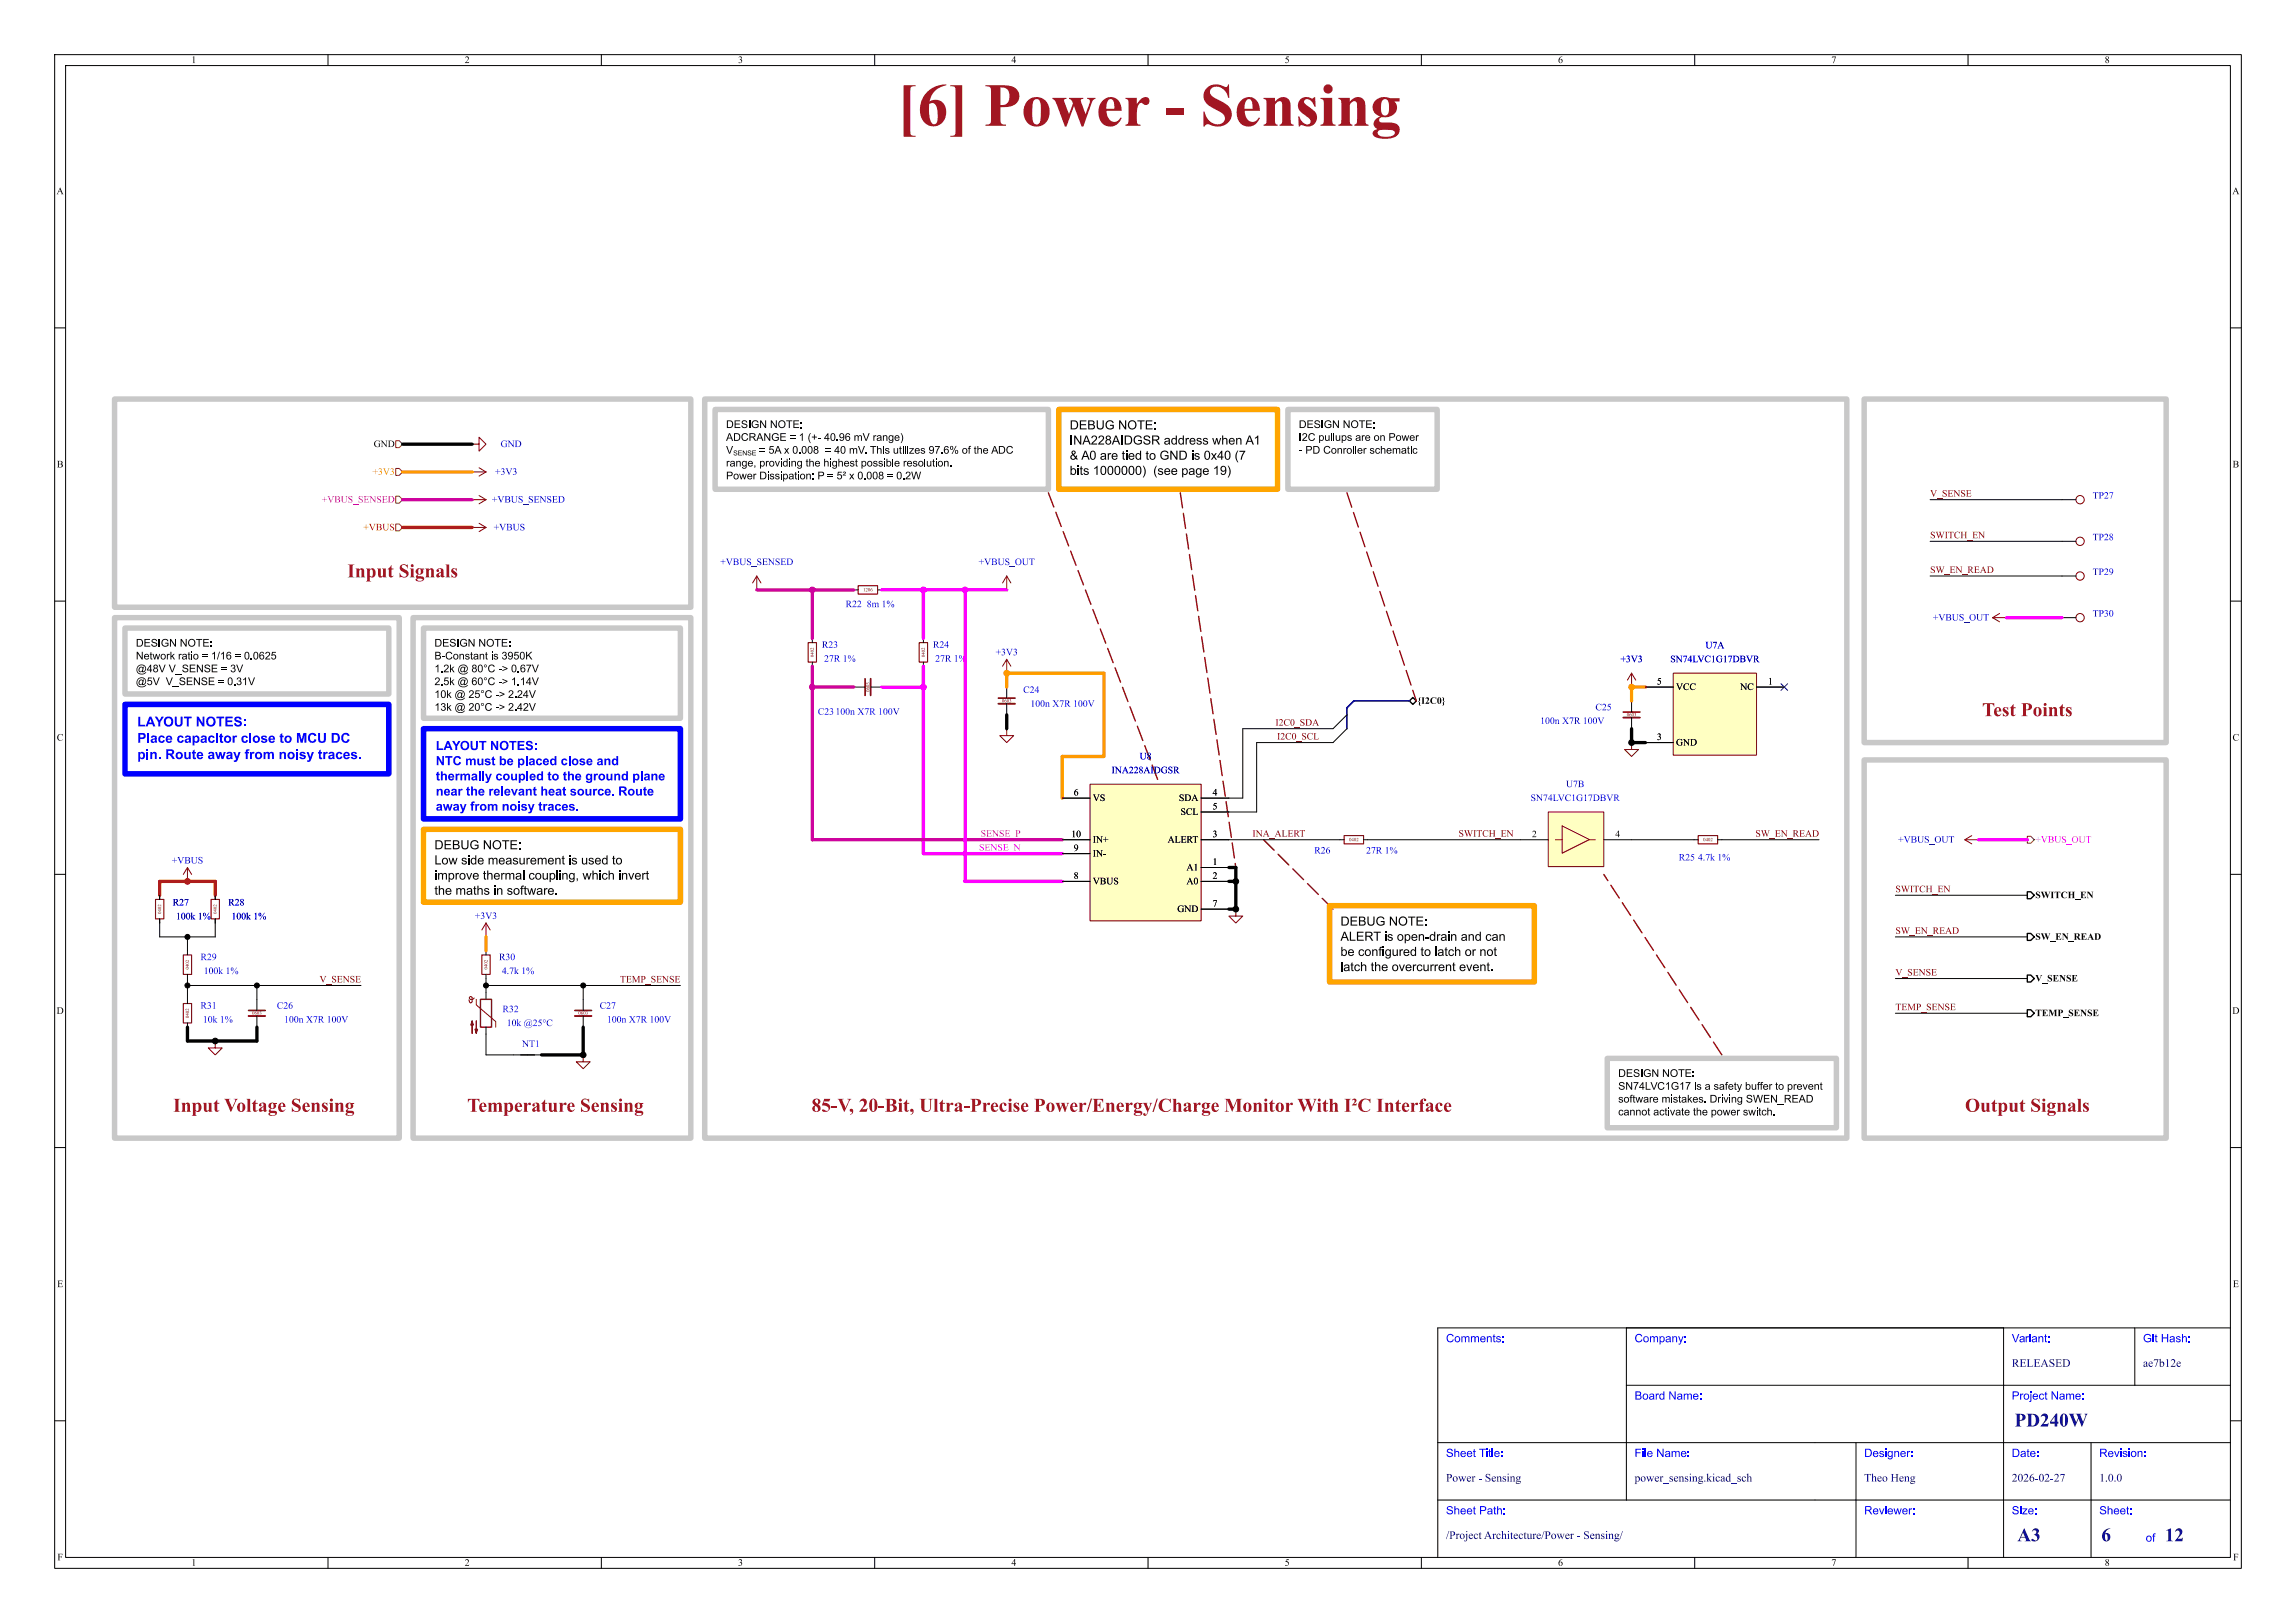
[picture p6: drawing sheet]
<svg xmlns="http://www.w3.org/2000/svg" width="420mm" height="297mm" viewBox="0 0 420 297" stroke-linecap="round" stroke-linejoin="round" font-family="sans-serif">
<defs><g id="words">
<text font-size="11.1" fill="#a21622" x="164.1" y="25.9">[6] Power- Sensing</text>
<g font-size="3.5" fill="#a21622">
<text x="63.5" y="106.6">Input Signals</text>
<text x="362.6" y="132">TestPoints</text>
<text x="31.7" y="204.4">Input VoltageSensing</text>
<text x="85.5" y="204.4">TemperatureSensing</text>
<text x="148.5" y="204.4">85-V,20-Bit,Ultra-PrecisePower/Energy/Charge</text>
<text x="251.8" y="204.4">Interface</text>
<text x="359.4" y="204.4">OutputSignals</text>
</g>
<g font-size="3.5" fill="#00007f">
<text x="368.5" y="261.9">PD240W</text>
<text x="369" y="282.9">A3</text>
<text x="384.4" y="282.9">6</text>
<text x="396" y="282.9">12</text>
</g>
<g font-size="2.5" fill="#00f">
<text x="25.1" y="136.9">Place capacitor close to MCU DC</text>
<text x="25.1" y="139.9">pin. Route away from noisy traces.</text>
</g>
<g font-size="2.3" fill="#00f">
<text x="79.7" y="141">NTC must be placed close and</text>
<text x="79.7" y="143.7">thermally coupled to the ground plane</text>
<text x="79.7" y="146.5">near the relevant heat source. Route</text>
<text x="79.7" y="149.3">away from noisy traces.</text>
</g>
<g font-size="2.3">
<text x="79.5" y="159.1">Low side measurement is used to</text>
<text x="79.5" y="161.9">improve thermal coupling, which invert</text>
<text x="79.5" y="164.7">the maths in software.</text>
<text x="245.2" y="173.1">ALERT is open-drain and can</text>
<text x="245.2" y="175.9">be configured to latch or not</text>
<text x="245.2" y="178.6">latch the overcurrent event.</text>
</g>
<g font-size="2.1" fill="#00f">
<text x="264.5" y="246.2">Comments:</text>
<text x="299" y="246.2">Company:</text>
<text x="368" y="246.2">Variant:</text>
<text x="392" y="246.2">Git Hash:</text>
<text x="299" y="256.7">Board Name:</text>
<text x="368" y="256.7">Project Name:</text>
<text x="264.5" y="267.2">Sheet Title:</text>
<text x="299" y="267.2">File Name:</text>
<text x="341" y="267.2">Designer:</text>
<text x="368" y="267.2">Date:</text>
<text x="384" y="267.2">Revision:</text>
<text x="264.5" y="277.7">Sheet Path:</text>
<text x="341" y="277.7">Reviewer:</text>
<text x="368" y="277.7">Size:</text>
<text x="384" y="277.7">Sheet:</text>
<text x="392.5" y="282.7">of</text>
</g>
<g font-size="2.1" fill="#00007f">
<text x="368" y="250.7">RELEASED</text>
<text x="392" y="250.7">ae7b12e</text>
<text x="264.5" y="271.7">Power- Sensing</text>
<text x="299" y="271.7">power_sensing.kicad_sch</text>
<text x="341" y="271.7">TheoHeng</text>
<text x="368" y="271.7">2026-02-27</text>
<text x="384" y="271.7">1.0.0</text>
<text x="264.5" y="282.2">/ProjectArchitecture/Power- Sensing/</text>
</g>
<g font-size="1.9">
<text x="138.9" y="83.8">= 5A</text>
<text x="237.6" y="81.5">I2C pullups are on Power</text>
<text x="237.6" y="83.8">- PD Conroller schematic</text>
<text x="132.8" y="86.2">range, providing the highest possible resolution.</text>
<text x="296" y="202.6">software mistakes. Driving SWEN_READ</text>
<text x="296" y="204.9">cannot activate the power switch.</text>
</g>
<g font-size="1.8">
<text x="35" y="12">1</text>
<text x="85" y="12">2</text>
<text x="135" y="12">3</text>
<text x="185" y="12">4</text>
<text x="235" y="12">5</text>
<text x="285" y="12">6</text>
<text x="335" y="12">7</text>
<text x="385" y="12">8</text>
<text x="10.3" y="36">A</text>
<text x="408.3" y="36">A</text>
<text x="68.4" y="82.3">GND</text>
<text x="10.4" y="86">B</text>
<text x="408.4" y="86">B</text>
<text x="303.1" y="125.5">5</text>
<text x="323.4" y="125.5">1</text>
<text x="259.3" y="129.3">{I2C0}</text>
<text x="306.6" y="126.7">VCC</text>
<text x="318.3" y="126.7">NC</text>
<text x="10.4" y="136">C</text>
<text x="303.1" y="135.6">3</text>
<text x="306.6" y="136.9">GND</text>
<text x="408.4" y="136">C</text>
<text x="196.4" y="145.8">6</text>
<text x="199.9" y="147">VS</text>
<text x="215.6" y="147">SDA</text>
<text x="215.9" y="149.6">SCL</text>
<text x="221.8" y="145.8">4</text>
<text x="221.8" y="148.3">5</text>
<text x="196" y="153.4">10</text>
<text x="196.4" y="156">9</text>
<text x="199.9" y="154.7">IN+</text>
<text x="213.6" y="154.7">ALERT</text>
<text x="221.8" y="153.4">3</text>
<text x="280.2" y="153.4">2</text>
<text x="295.5" y="153.4">4</text>
<text x="196.4" y="161">8</text>
<text x="199.9" y="157.2">IN-</text>
<text x="217" y="159.7">A1</text>
<text x="221.8" y="158.5">1</text>
<text x="221.8" y="161">2</text>
<text x="199.9" y="162.3">VBUS</text>
<text x="215.4" y="167.4">GND</text>
<text x="217" y="162.3">A0</text>
<text x="221.8" y="166.1">7</text>
<text x="372.3" y="164.8">SWITCH_EN</text>
<text x="372.3" y="172.4">SW_EN_READ</text>
<text x="372.3" y="180.1">V_SENSE</text>
<text x="10.3" y="186">D</text>
<text x="372.3" y="186.4">TEMP_SENSE</text>
<text x="408.3" y="186">D</text>
<text x="10.4" y="236">E</text>
<text x="408.4" y="236">E</text>
<text x="10.5" y="286">F</text>
<text x="35" y="287">1</text>
<text x="85" y="287">2</text>
<text x="135" y="287">3</text>
<text x="185" y="287">4</text>
<text x="235" y="287">5</text>
<text x="285" y="287">6</text>
<text x="335" y="287">7</text>
<text x="385" y="287">8</text>
<text x="408.5" y="286">F</text>
</g>
<g font-size="1.8" fill="#0000c2">
<text x="91.6" y="82.3">GND</text>
<text x="90.6" y="87.3">+3V3</text>
<text x="90" y="92.4">+VBUS_SENSED</text>
<text x="382.8" y="91.7">TP27</text>
<text x="90.3" y="97.5">+VBUS</text>
<text x="382.8" y="99.3">TP28</text>
<text x="131.8" y="103.9">+VBUS_SENSED</text>
<text x="179" y="103.9">+VBUS_OUT</text>
<text x="382.8" y="105.7">TP29</text>
<text x="154.7" y="111.6">R22</text>
<text x="158.5" y="111.6">8m1%</text>
<text x="382.8" y="113.3">TP30</text>
<text x="150.3" y="119">R23</text>
<text x="170.7" y="119">R24</text>
<text x="312" y="119.1">U7A</text>
<text x="353.6" y="114">+VBUS_OUT</text>
<text x="150.7" y="121.5">27R1%</text>
<text x="171.1" y="121.5">27R1%</text>
<text x="182.1" y="120.4">+3V3</text>
<text x="296.4" y="121.6">+3V3</text>
<text x="305.5" y="121.6">SN74LVC1G17DBVR</text>
<text x="149.6" y="131.3">C23100nX7R 100V</text>
<text x="187.2" y="127.3">C24</text>
<text x="188.5" y="129.8">100nX7R 100V</text>
<text x="291.8" y="130.4">C25</text>
<text x="281.7" y="132.9">100nX7R 100V</text>
<text x="203.3" y="142">INA228AIDGSR</text>
<text x="208.5" y="139.4">U8</text>
<text x="280" y="147">SN74LVC1G17DBVR</text>
<text x="286.5" y="144.5">U7B</text>
<text x="347.2" y="154.7">+VBUS_OUT</text>
<text x="31.4" y="158.5">+VBUS</text>
<text x="240.4" y="156.7">R26</text>
<text x="249.9" y="156.7">27R1%</text>
<text x="307.1" y="157.9">R254.7k1%</text>
<text x="31.6" y="166.2">R27</text>
<text x="41.7" y="166.2">R28</text>
<text x="32.2" y="168.7">100k1%</text>
<text x="42.3" y="168.7">100k1%</text>
<text x="86.9" y="168.6">+3V3</text>
<text x="36.7" y="176.2">R29</text>
<text x="37.3" y="178.7">100k1%</text>
<text x="91.3" y="176.2">R30</text>
<text x="91.8" y="178.7">4.7k1%</text>
<text x="36.7" y="185">R31</text>
<text x="50.6" y="185">C26</text>
<text x="91.9" y="185.7">R32</text>
<text x="109.7" y="185">C27</text>
<text x="37.1" y="187.6">10k1%</text>
<text x="52" y="187.6">100nX7R 100V</text>
<text x="111" y="187.6">100nX7R 100V</text>
<text x="95.5" y="192">NT1</text>
</g>
<text font-size="1.8" fill="#f90" x="68.1" y="87.3">+3V3</text>
<g font-size="1.8" fill="#c200c2">
<text x="58.9" y="92.4">+VBUS_SENSED</text>
<text x="179.4" y="153.3">SENSE_P</text>
</g>
<g font-size="1.8" fill="#840000">
<text x="353.1" y="91.1">V_SENSE</text>
<text x="353.1" y="98.7">SWITCH_EN</text>
<text x="353.1" y="105.1">SW_EN_READ</text>
<text x="233.3" y="133">I2C0_SDA</text>
<text x="233.6" y="135.5">I2C0_SCL</text>
<text x="229.1" y="153.3">INA_ALERT</text>
<text x="266.8" y="153.3">SWITCH_EN</text>
<text x="321.1" y="153.3">SW_EN_READ</text>
<text x="346.7" y="163.5">SWITCH_EN</text>
<text x="346.7" y="171.1">SW_EN_READ</text>
<text x="58.4" y="180">V_SENSE</text>
<text x="113.4" y="180">TEMP_SENSE</text>
<text x="346.7" y="178.7">V_SENSE</text>
<text x="346.7" y="185.1">TEMP_SENSE</text>
</g>
<text font-size="1.8" fill="#f00" x="66.5" y="97.5">+VBUS</text>
<g font-size="1.8" fill="#f0f">
<text x="179.1" y="155.9">SENSE_N</text>
<text x="372.3" y="154.7">+VBUS_OUT</text>
</g>
<g font-size=".9" fill="#840000">
<text x="157.9" y="108.4">1206</text>
<text x="149.1" y="120.3" transform="rotate(-90 149.1 120.3)">0402</text>
<text x="169.4" y="120.3" transform="rotate(-90 169.4 120.3)">0402</text>
<text x="159.2" y="126.6" transform="rotate(-90 159.2 126.6)">0603</text>
<text x="183.3" y="128.8">0603</text>
<text x="297.6" y="131.3">0603</text>
<text x="246.8" y="154.2">0402</text>
<text x="311.5" y="154.2">0402</text>
<text x="29.7" y="167.3" transform="rotate(-90 29.7 167.3)">0402</text>
<text x="39.9" y="167.3" transform="rotate(-90 39.9 167.3)">0402</text>
<text x="34.8" y="177.4" transform="rotate(-90 34.8 177.4)">0402</text>
<text x="89.4" y="177.4" transform="rotate(-90 89.4 177.4)">0402</text>
<text x="46.1" y="185.9">0603</text>
<text x="105.8" y="185.9">0603</text>
<text x="34.8" y="186.3" transform="rotate(-90 34.8 186.3)">0402</text>
</g>
</g></defs>
<g fill="none" stroke="#000" stroke-width=".18">
<path d="M10 10h400v277h-400zM12 12h396v273h-396zM60 10v2M110 10v2M160 10v2M210 10v2M260 10v2M310 10v2M360 10v2M10 60h2M408 60h2M10 110h2"/>
<path d="M148.6 116.8v.8M168.9 116.8v.8M408 110h2M148.6 121.2v.7M168.9 121.2v.7M10 160h2M245.1 153.7h.8M249.4 153.7h.8M408 160h2M226.1 166.4h.1M10 210h2M408 210h2"/>
<path d="M297.5 253.5h110.5M297.5 243v31.5M366.5 243v42M390.5 243v10.5M408 243h-145v42M10 260h2M263 274.5h145M263 264h145M339.5 264v21M382.5 264v21M408 260h2M60 285v2"/>
<path d="M110 285v2M160 285v2M210 285v2M260 285v2M310 285v2M360 285v2"/>
</g>
<path d="M147.8 117.6h1.6v3.6h-1.6zM168.1 117.6h1.6v3.6h-1.6zM245.9 152.9h3.5v1.5h-3.5z" fill="none" stroke="#840000" stroke-width=".2"/>
<path d="M226.1 166.4v1.2h1.2l-1.2 1.3-1.3-1.3h1.3" fill="none" stroke="#840000" stroke-width=".18"/>
<path d="M199.4 143.5h20.3v25h-20.3z" fill="#ffffc2"/>
<path d="M199.4 143.5h20.3v25h-20.3z" fill="none" stroke="#800000" stroke-width=".18"/>
<g fill="none" stroke="#000" stroke-width=".18">
<path d="M86.4 96.5h.1M86.4 86.4h.1M86.4 91.4h.1M86.4 81.3h.1M377.2 91.4h2.5M377.2 99.1h2.5M367 113h.1M377.2 113h2.5M156.2 125.7h2M159.3 125.7h2M184.1 125.7v2.1M184.1 128.8v2"/>
<path d="M194.3 146.1h5.1M194.3 153.7h5.1M194.3 156.2h5.1M219.7 146.1h5.1M219.7 153.7h5.1M219.7 148.6h5.1M219.7 158.8h5.1M88.9 171.5h.1M88.9 174v.8M88.9 178.3v.8M194.3 161.3h5.1M219.7 161.3h5.1"/>
<path d="M219.7 166.4h5.1M88.9 181.6v1.3M88.9 188v1.2M94 193h5.1M106.7 193h.1M106.7 182.9v2M106.7 185.9v2.1"/>
</g>
<g fill="none" stroke="#840000" stroke-width=".18">
<path d="M86.4 81.3h1.2v-1.3l1.3 1.3-1.3 1.3v-1.3M86.4 96.5h2.5M86.4 86.4h2.5M86.4 91.4h2.5M87.6 95.8l1.3 .7M87.6 85.6l1.3 .8M87.6 90.7l1.3 .7M88.9 96.5l-1.3 .8M88.9 86.4l-1.3 .7M88.9 91.4l-1.3 .8M364.5 113l1.3 .8M364.5 113h2.5"/>
<path d="M365.8 112.3l-1.3 .7M88.9 168.9l-.8 1.3M88.9 168.9l.8 1.3M88.9 168.9v2.6M85.9 182.6l.2-.2 .3 .2M85.9 182.6l.1 .2 .3 .1 .4-.3M86.4 182.6v.7l-.2 .2-.3-.1-.2-.4M87.1 182.9v1l3.6 3v1.1M106.7 193v1.3h1.2l-1.2 1.3-1.3-1.3h1.3"/>
<circle cx="380.5" cy="91.4" r=".76"/>
<circle cx="380.5" cy="99.1" r=".76"/>
<circle cx="380.5" cy="113" r=".76"/>
</g>
<path d="M87.9 182.9h2v5.1h-2zM95.2 193h2.6" fill="none" stroke="#840000" stroke-width=".25"/>
<path d="M158.2 124.2v3.1M182.6 127.8h3.1M105.2 184.9h3" fill="none" stroke="#840000" stroke-width=".3"/>
<path d="M159.3 124.2v3.1M182.6 128.8h3.1M105.2 185.9h3" fill="none" stroke="#840000" stroke-width=".33"/>
<path d="M88.1 174.8h1.6v3.5h-1.6z" fill="none" stroke="#840000" stroke-width=".2"/>
<g fill="#840000" stroke="#840000" stroke-width=".18">
<path d="M86.4 186.8l.2 .8h-.5l.3-.8v2.3z"/>
<path d="M87.1 186.8v2.3l-.2-.8h.5l-.3 .8z"/>
</g>
<g fill="#0000c2">
<path d="M92.9 186.7l.3-.1v1l.2 .2h-.5l.2-.1v-.8v-.2z"/>
<path d="M93.8 186.7l.1-.1a.6 .6 0 0 1 .6 .5 .6 .6 0 0 1-.4 .7h-.2l-.2-.2-.1-.4h.2a.3 .3 0 0 0 0 .4 .3 .3 0 0 0 .3 .1l.1-.7-.1-.4a.36 .36 0 0 0-.3 .6h-.2z"/>
<path d="M94.5 186.6l.3-.1v.8l.2-.2v-.1h.3l-.4 .3 .5 .5h-.4l-.2-.5v.4l.1 .1h-.4l.1-.2v-.9z"/>
<path d="M96.1 186.8a.63 .63 0 0 1 1.1-.1 .63 .63 0 0 1-.5 1v-.2l-.3 .2-.2-.2a.35 .35 0 0 0 .5 0 .35 .35 0 0 0 0-.5l-.3 .5h-.2l.2-.4a.22 .22 0 0 1 .2-.2 .22 .22 0 0 1 .3 .1l.1-.1-.2 .7a.53 .53 0 0 0 .5-.7 .53 .53 0 0 0-.8-.3 .76 .76 0 0 0-.4 1.2 .76 .76 0 0 0 1.3-.2 .79 .79 0 0 1-1.2 .4 .79 .79 0 0 1-.1-1.2z"/>
<path d="M97.6 186.6a.39 .39 0 0 1 .6 .2 .39 .39 0 0 1-.3 .5l-.2 .3 .6-.1-.1 .3-.7-.1a.74 .74 0 0 0 .5-.9l-.3-.1-.2 .2z"/>
<path d="M98.7 186.6h.4l-.1 .1h-.3l-.1 .2a.42 .42 0 0 1 .5 .5 .42 .42 0 0 1-.7 .2 .34 .34 0 0 0 .6-.2 .34 .34 0 0 0-.4-.3l-.1-.1z"/>
<path d="M99.4 186.6a.27 .27 0 0 1 .4 .1 .27 .27 0 0 1-.2 .4 .27 .27 0 0 1-.3-.3 .22 .22 0 0 0 .3 .2 .22 .22 0 0 0 .1-.3l-.4 .1z"/>
<path d="M100.2 186.7l.8-.1v.4a.47 .47 0 0 0-.6-.3 .47 .47 0 0 0-.2 .7l.3 .3 .6-.2a.59 .59 0 0 1-1 .1 .59 .59 0 0 1 .1-.9z"/>
</g>
<path d="M184.1 105.4l-.7 1.3M184.1 105.4l.8 1.3M184.1 105.4v2.6M298.4 135.9v1.3h1.3l-1.3 1.2-1.2-1.2h1.2M39.4 190.5v1.3h1.2l-1.2 1.2-1.3-1.2h1.3" fill="none" stroke="#840000" stroke-width=".18"/>
<g fill="none" stroke="#000" stroke-width=".18">
<path d="M184.1 108h.1M298.4 135.9h.1M29.2 163.8v.8M29.2 168.1v.8M34.3 174v.8M34.3 178.3v.8M39.4 163.8v.8M39.4 168.1v.8M34.3 182.9v.7M34.3 187.2v.8M39.4 190.5h.1M47 182.9v2"/>
<path d="M47 185.9v2.1"/>
</g>
<path d="M28.4 164.6h1.6v3.5h-1.6zM33.5 174.8h1.6v3.5h-1.6zM38.6 164.6h1.5v3.5h-1.5zM33.5 183.6h1.6v3.6h-1.6z" fill="none" stroke="#840000" stroke-width=".2"/>
<path d="M45.5 184.9h3" fill="none" stroke="#840000" stroke-width=".3"/>
<path d="M45.5 185.9h3" fill="none" stroke="#840000" stroke-width=".33"/>
<path d="M283.2 148.6h10.2v10h-10.2z" fill="#ffffc2"/>
<path d="M283.2 148.6h10.2v10h-10.2z" fill="none" stroke="#800000" stroke-width=".18"/>
<g fill="none" stroke="#840000" stroke-width=".18">
<path d="M138.4 105.4l-.7 1.3M138.4 105.4l.8 1.3M138.4 105.4v2.6M184.1 133.4v1.2h1.3l-1.3 1.3-1.2-1.3h1.2M184.1 120.7l-.7 1.2M184.1 120.7l.8 1.2M184.1 120.7v2.5M298.4 123.2l-.7 1.3M298.4 123.2l.8 1.3M298.4 123.2v2.5M284.5 153.7h1.2M285.7 151.1l5.1 2.5-5.1 2.5z"/>
<path d="M290.6 153.7h1.2"/>
<circle cx="380.5" cy="105.4" r=".76"/>
</g>
<path d="M138.4 108h.1M156.2 108h.8M160.5 108h.8M377.2 105.4h2.5M184.1 123.2h.1M184.1 133.4h.1M298.4 125.7h.1M298.4 128.3v2M298.4 131.3v2.1M278.1 153.7h5.1M293.4 153.7h5" fill="none" stroke="#000" stroke-width=".18"/>
<path d="M296.9 130.3h3.1" fill="none" stroke="#840000" stroke-width=".3"/>
<path d="M296.9 131.3h3.1" fill="none" stroke="#840000" stroke-width=".33"/>
<path d="M157 107.2h3.5v1.5h-3.5z" fill="none" stroke="#840000" stroke-width=".2"/>
<path d="M306.1 123.2h15.2v15h-15.2z" fill="#ffffc2"/>
<path d="M306.1 123.2h15.2v15h-15.2z" fill="none" stroke="#800000" stroke-width=".18"/>
<g fill="none" stroke="#000" stroke-width=".18">
<path d="M353.1 91.4h24.1M353.1 99.1h24.1M353.1 105.4h24.1M246.4 133.4l-2.6 2.5h-13.9v12.7h-5.1M246.4 130.8l-2.6 2.6h-16.5v12.7h-2.5M301 125.7h5.1M301 135.9h5.1M321.3 125.7h5.1M224.8 153.7h20.3M250.2 153.7h27.9M298.4 153.7h12.2M314.2 153.7h18.5"/>
<path d="M361.9 153.7h.1M29.2 168.9v2.6h10.2v-2.6M34.3 161.3h.1M34.3 171.5v2.5M34.3 179.1v3.8M88.9 179.1v2.5M346.7 171.5h24.1M346.7 163.8h24.1M346.7 179.1h24.1M34.3 180.3h31.7M47 180.3v2.6M88.9 180.3h35.6"/>
<path d="M88.9 189.2v3.8h5.1M106.7 180.3v2.6M346.7 185.4h24.1"/>
</g>
<path d="M310.6 152.9h3.6v1.5h-3.6z" fill="none" stroke="#840000" stroke-width=".2"/>
<path d="M34.3 158.8l-.8 1.2M34.3 158.8l.8 1.2M34.3 158.8v2.5M359.4 153.7l1.3 .7M359.4 153.7h2.5M360.7 152.9l-1.3 .8" fill="none" stroke="#840000" stroke-width=".18"/>
<path d="M257.8 128.3l.6-.7 .7 .7-.7 .6zM370.8 178.4h.7l.6 .7-.6 .6h-.7zM370.8 170.8h.7l.6 .7-.6 .6h-.7zM370.8 163.2h.7l.6 .6-.6 .7h-.7zM370.8 184.8h.7l.6 .6-.6 .7h-.7z" fill="none" stroke="#000" stroke-width=".25"/>
<path d="M72.4 90.8h.6l.7 .6-.7 .7h-.6zM72.4 80.6h.6l.7 .7-.7 .6h-.6zM72.4 85.7h.6l.7 .7-.7 .6h-.6zM72.4 95.9h.6l.7 .6-.7 .7h-.6zM370.8 153h.7l.6 .7-.6 .6h-.7z" fill="none" stroke="#725600" stroke-width=".18"/>
<path d="M191.8 90.2l20.3 53.3M215.9 90.2l10.2 68.6M246.4 90.2l12.7 38.1M243.8 166.4l-12.7-12.7M315 193l-21.6-33" fill="none" stroke="#980000" stroke-width=".25" stroke-dasharray="2.8 1"/>
<path d="M257.8 128.3h-10.2l-1.2 1.2v3.9" fill="none" stroke="#000084" stroke-width=".3"/>
<path d="M73.7 81.3h12.7M184.1 130.8v2.6M298.4 133.4v2.5h2.6M224.8 158.8h1.3v7.6h-1.3M224.8 161.3h1.3M34.3 188v2.5h12.7v-2.5M106.7 188v5h-7.6" fill="none" stroke="#000" stroke-width=".61"/>
<path d="M161.3 108h22.8M168.9 108v8.8M176.5 108v53.3h17.8M367 113h10.2M161.3 125.7h7.6M168.9 121.9v34.3h25.4M361.9 153.7h8.9" fill="none" stroke="#f0f" stroke-width=".61"/>
<path d="M73.7 91.4h12.7M138.4 108h17.8M148.6 108v8.8M148.6 121.9v31.8h45.7M148.6 125.7h7.6" fill="none" stroke="#c200c2" stroke-width=".61"/>
<path d="M73.7 86.4h12.7M184.1 125.7v-2.5h17.8v15.2h-7.6v7.7M301 125.7h-2.6v2.6M88.9 171.5v2.5" fill="none" stroke="#f90" stroke-width=".61"/>
<path d="M73.7 96.5h12.7M29.2 163.8v-2.5h10.2v2.5" fill="none" stroke="#f00" stroke-width=".61"/>
<path d="M325.8 125.1l1.2 1.2M327 125.1l-1.2 1.2" fill="none" stroke="#000084" stroke-width=".18"/>
<path d="M77.5 114.9h47v16.5h-47z" fill="none" stroke="#c8c8c8" stroke-width="1"/>
<g fill="#000">
<path d="M79.6 119.3l.9 .1 .1 .2-.2 .3a.4 .4 0 0 1 .2 .5 .4 .4 0 0 1-.5 .3h-.5v-.2l.8-.1v-.3l-.6-.1v.5h-.2v-.6h.5a.22 .22 0 0 0 .3-.2 .22 .22 0 0 0-.2-.3h-.4v.5h-.2zM79.6 116.9h.5a.7 .7 0 0 1 .7 .7 .7 .7 0 0 1-.7 .7h-.5v-.1h.5a.54 .54 0 0 0 .5-.6 .54 .54 0 0 0-.5-.5h-.3v1.1h-.2zM81 116.9h1v.2h-.8v.4h.8v.2h-.8v.5h.9v.1h-1.1zM82.4 117h.7l.2 .2-.1 .1a.3 .3 0 0 0-.4-.3 .3 .3 0 0 0-.2 .4l.2 .1a.46 .46 0 0 1 .6 .6 .46 .46 0 0 1-.8 .2l-.3-.2v-.2h.1a.36 .36 0 0 0 .4 .3 .36 .36 0 0 0 .4-.4l-.8-.3-.1-.2zM83.1 119.8a.51 .51 0 0 1 .7 .1 .51 .51 0 0 1-.2 .7 .51 .51 0 0 1-.7-.4h.2a.34 .34 0 0 0 .5 .3 .34 .34 0 0 0 0-.6l-.3-.1-.2 .4h-.2zM83.7 116.9h.2v1.4h-.2zM84.3 117.1l.7-.2 .3 .3 .1 .1-.2 .1a.54 .54 0 0 0-.7-.2 .54 .54 0 0 0-.2 .8 .54 .54 0 0 0 .8 .1l.1-.1v-.2h-.4v-.2h.6v.5a.76 .76 0 0 1-1 .1 .76 .76 0 0 1-.1-1.1zM85.7 116.9h.2l.7 1.1v-1.1h.2v1.4h-.2l-.7-1.1v1.1h-.2zM86.7 119.7h.2a.44 .44 0 0 1 .5 0 .44 .44 0 0 1 .1 .6v.4l-.2-.1-.4 .1-.3-.2v-.1l.6 .1 .1-.3-.7 .2a.53 .53 0 0 1 .7-.4l-.2-.2-.5 .2zM87.7 116.9h.1l.8 1.1v-1.1h.2v1.4h-.2l-.8-1.1v1.1h-.1zM89.2 117.1a.69 .69 0 0 1 1.1 .1 .69 .69 0 0 1-.4 1 .69 .69 0 0 1-.9-.5h.2a.52 .52 0 0 0 .7 .4 .52 .52 0 0 0 .2-.8l-.5-.2a.49 .49 0 0 0-.4 .6l-.2-.1zM89.9 119.3h.2v.2h-.2z"/>
<path d="M90.5 116.9h1.1v.2h-.5v1.2h-.2v-1.2h-.4zM91.8 116.9h1v.2h-.8v.4h.7v.2h-.7v.5h.8v.1h-1zM93.1 117.3h.2v.2h-.2zM93.1 118.1h.2v.2h-.2zM93 119.4l.3-.1a.72 .72 0 0 1 .5 .7 .72 .72 0 0 1-.6 .7l-.3-.3 .6 .1 .2-.5-.2 .2h-.3l-.3-.4 .2-.1a.28 .28 0 0 0 .4 .3 .28 .28 0 0 0 0-.5 .28 .28 0 0 0-.4 .2h-.2zM95.3 119.4l.2-.1a.78 .78 0 0 1 .5 .7 .78 .78 0 0 1-.5 .7 .56 .56 0 0 1-.4-.7h.2a.34 .34 0 0 0 0 .4 .34 .34 0 0 0 .4 .1l.1-.3a.47 .47 0 0 0-.3-.8l-.2 .2v.4h-.2zM79.7 122l.5-.4v1.4h-.2v-1.1l-.3 .2zM79.7 126.7l.5-.4v1.4h-.2v-1.1l-.3 .2zM79.7 129l.5-.3v1.4h-.2v-1.1l-.3 .2zM79.7 124.1a.45 .45 0 0 1 .7 0 .45 .45 0 0 1-.2 .7l-.4 .4h.7v.2h-1l.4-.5a.4 .4 0 0 0 .4-.3 .4 .4 0 0 0-.2-.5l-.3 .1-.1 .2h-.1zM80.8 128.8a.37 .37 0 0 1 .6-.1 .37 .37 0 0 1-.1 .6 .44 .44 0 0 1 0 .8 .44 .44 0 0 1-.7-.4h.2a.28 .28 0 0 0 .3 .2 .28 .28 0 0 0 .3-.3 .28 .28 0 0 0-.4-.2v-.2a.24 .24 0 0 0 .3-.1 .24 .24 0 0 0-.2-.3 .24 .24 0 0 0-.3 .3l-.1-.1zM80.7 122.8h.2v.2h-.2z"/>
<path d="M80.7 125.2h.2v.2h-.2zM80.8 120.1h.6v.2h-.6zM80.8 126.4l.3-.1a.78 .78 0 0 1 .5 .7 .78 .78 0 0 1-.5 .7 .56 .56 0 0 1-.5-.7h.2a.34 .34 0 0 0 0 .5 .34 .34 0 0 0 .4 0l.2-.3a.47 .47 0 0 0-.4-.7l-.1 .1-.1 .4h-.2zM81.3 124h.7v.2h-.5l-.1 .3a.46 .46 0 0 1 .7 .3 .46 .46 0 0 1-.3 .6 .46 .46 0 0 1-.6-.4h.2a.31 .31 0 0 0 .4 .1 .31 .31 0 0 0 .1-.5 .31 .31 0 0 0-.5 .1h-.2zM81.8 126.3h.1v.8l.5-.4h.2l-.4 .4 .4 .6h-.2l-.3-.5-.2 .1v.4h-.1zM81.8 128.7h.1v.8l.5-.4h.2l-.4 .3 .4 .7h-.2l-.3-.6-.2 .2v.4h-.1zM81.3 121.7a.45 .45 0 0 1 .7 .1 .45 .45 0 0 1-.2 .6l-.4 .5h.7v.1h-.9l.3-.5a.4 .4 0 0 0 .4-.3 .4 .4 0 0 0-.2-.4h-.3v.2h-.2zM82.3 121.6h.2v.8l.4-.4h.2l-.4 .4 .5 .6h-.3l-.3-.5-.1 .1v.4h-.2zM82.3 124h.2v.8l.4-.4h.2l-.4 .3 .5 .7h-.3l-.3-.5-.1 .1v.4h-.2zM81.7 119.4l.4-.1h.3l.3 .3v.1h-.1a.49 .49 0 0 0-.8-.2 .49 .49 0 0 0 0 .8l.4 .2 .2-.1 .2-.2h.2a.68 .68 0 0 1-1.1 .4 .68 .68 0 0 1 0-1.1zM84.1 119.7h.1v.1l.3-.2a.33 .33 0 0 1 .4 .5v.6h-.2v-.6a.25 .25 0 0 0-.3-.3 .25 .25 0 0 0-.2 .3v.6h-.1zM83.6 126.5a.79 .79 0 0 1 1.2 0 .79 .79 0 0 1-.3 1.2l-.2-.1-.4 .1-.3-.4 .2 .1a.34 .34 0 0 0 .6-.1 .34 .34 0 0 0-.3-.5l-.2 .2-.1 .3h-.2a.46 .46 0 0 1 .2-.5 .46 .46 0 0 1 .6 .1v-.2h.2l-.1 .8a.55 .55 0 0 0 .4-.7 .55 .55 0 0 0-.7-.4 .82 .82 0 0 0-.7 1.2 .82 .82 0 0 0 1.4 .1h.2a.96 .96 0 0 1-1.5 .3 .96 .96 0 0 1 0-1.5z"/>
<path d="M83.6 128.9a.79 .79 0 0 1 1.2 0 .79 .79 0 0 1-.3 1.2l-.2-.2-.4 .1-.3-.4 .2 .1a.34 .34 0 0 0 .6 0 .34 .34 0 0 0-.3-.5l-.2 .1-.1 .3h-.2a.46 .46 0 0 1 .2-.5 .46 .46 0 0 1 .6 .1v-.1h.2l-.1 .7a.55 .55 0 0 0 .4-.6 .55 .55 0 0 0-.7-.4 .82 .82 0 0 0-.7 1.2 .82 .82 0 0 0 1.4 0h.2a.96 .96 0 0 1-1.5 .3 .96 .96 0 0 1 0-1.4zM84.1 121.8a.79 .79 0 0 1 1.3 0 .79 .79 0 0 1-.3 1.2l-.3-.1-.4 .1-.2-.4 .2 .1a.34 .34 0 0 0 .5-.1 .34 .34 0 0 0-.2-.5l-.2 .2-.1 .3h-.2a.46 .46 0 0 1 .2-.5 .46 .46 0 0 1 .6 .1v-.2h.2l-.2 .8a.55 .55 0 0 0 .5-.7 .55 .55 0 0 0-.8-.4 .82 .82 0 0 0-.7 1.3 .82 .82 0 0 0 1.4 0h.2a.96 .96 0 0 1-1.4 .3 .96 .96 0 0 1-.1-1.5zM84.1 124.2a.79 .79 0 0 1 1.3 0 .79 .79 0 0 1-.3 1.2l-.3-.2-.4 .2-.2-.4h.2a.34 .34 0 0 0 .5 0 .34 .34 0 0 0-.2-.5l-.2 .1-.1 .4h-.2a.46 .46 0 0 1 .2-.6 .46 .46 0 0 1 .6 .1v-.1h.2l-.2 .8a.55 .55 0 0 0 .5-.7 .55 .55 0 0 0-.8-.4 .82 .82 0 0 0-.7 1.2 .82 .82 0 0 0 1.4 .1h.2a.96 .96 0 0 1-1.4 .2 .96 .96 0 0 1-.1-1.4zM85.2 119.8l.5-.1 .2 .2h-.2a.2 .2 0 0 0-.2-.2 .2 .2 0 0 0-.1 .3 .4 .4 0 0 1 .4 .1 .4 .4 0 0 1 .1 .4l-.2 .2h-.4l-.2-.3h.1a.22 .22 0 0 0 .3 .2 .22 .22 0 0 0 .1-.3 .4 .4 0 0 1-.5-.5zM86.1 119.4l.2-.1v.4h.2v.1h-.2v.6l.2 .3a.25 .25 0 0 1-.3 0 .25 .25 0 0 1-.1-.3v-.6h-.1zM85.9 126.4a.45 .45 0 0 1 .7 .1 .45 .45 0 0 1-.2 .6l-.4 .5h.7v.1h-.9l.3-.5a.4 .4 0 0 0 .4-.3 .4 .4 0 0 0-.2-.4h-.3v.2h-.2zM85.9 128.8a.45 .45 0 0 1 .7 0 .45 .45 0 0 1-.2 .7l-.4 .4h.7v.2h-.9l.3-.6a.4 .4 0 0 0 .4-.2 .4 .4 0 0 0-.2-.5l-.3 .1v.2h-.2zM87 126.3h.7v.2h-.5l-.1 .4a.46 .46 0 0 1 .6 .2 .46 .46 0 0 1-.3 .6 .46 .46 0 0 1-.5-.4h.1a.31 .31 0 0 0 .5 .2 .31 .31 0 0 0 0-.5 .31 .31 0 0 0-.4 .1h-.2zM86.5 121.7a.37 .37 0 0 1 .6 0 .37 .37 0 0 1-.1 .6 .44 .44 0 0 1 0 .7 .44 .44 0 0 1-.7-.4h.2a.29 .29 0 0 0 .4 .3 .29 .29 0 0 0 .1-.5 .29 .29 0 0 0-.5 .1l-.2 .1 .3-.3-.2-.3h.1a.23 .23 0 0 0 .4 .2 .23 .23 0 0 0 0-.4 .23 .23 0 0 0-.3 .1l-.2 .1zM86.5 124.1l.5-.1 .2 .3-.5-.2-.2 .5a.46 .46 0 0 1 .7 .2 .46 .46 0 0 1-.4 .6 .46 .46 0 0 1-.5-.5h.2a.28 .28 0 0 0 .4 .3 .28 .28 0 0 0 .1-.5 .28 .28 0 0 0-.5 .1l-.2 .1v-.5zM87.1 128.7h.2a.78 .78 0 0 1 .5 .7 .78 .78 0 0 1-.5 .7 .56 .56 0 0 1-.4-.7h.1a.34 .34 0 0 0 .1 .4 .34 .34 0 0 0 .4 .1l.1-.3a.47 .47 0 0 0-.3-.8l-.2 .2-.1 .4h-.1zM87.7 119.7h.2v.1l.3-.2a.33 .33 0 0 1 .4 .5v.6h-.2v-.6a.25 .25 0 0 0-.3-.3 .25 .25 0 0 0-.2 .3v.6h-.2z"/>
<path d="M87.6 121.7l.3-.1a.78 .78 0 0 1 .4 .7 .78 .78 0 0 1-.4 .7 .56 .56 0 0 1-.5-.7h.2a.34 .34 0 0 0 0 .5 .34 .34 0 0 0 .4 0l.1-.3a.47 .47 0 0 0-.3-.7l-.2 .1v.4h-.2zM87.6 124h.3a.78 .78 0 0 1 .4 .7 .78 .78 0 0 1-.4 .7 .56 .56 0 0 1-.5-.7h.2a.34 .34 0 0 0 0 .4 .34 .34 0 0 0 .4 .1l.1-.3a.47 .47 0 0 0-.3-.8l-.2 .2v.4h-.2zM88.1 126.4a.27 .27 0 0 1 .4 0 .27 .27 0 0 1-.2 .4 .27 .27 0 0 1-.3-.2h.1a.16 .16 0 0 0 .2 .1 .16 .16 0 0 0 .1-.3 .16 .16 0 0 0-.3 .1l-.1 .1zM88.1 128.7a.27 .27 0 0 1 .4 .1 .27 .27 0 0 1-.2 .4 .27 .27 0 0 1-.3-.3h.1a.16 .16 0 0 0 .2 .2 .16 .16 0 0 0 .1-.3 .16 .16 0 0 0-.3 .1h-.1zM88.6 121.7a.27 .27 0 0 1 .4 0 .27 .27 0 0 1-.1 .4 .27 .27 0 0 1-.4-.2h.1a.16 .16 0 0 0 .3 .1 .16 .16 0 0 0 0-.3 .16 .16 0 0 0-.3 .1l-.1 .1zM88.6 124a.27 .27 0 0 1 .4 .1 .27 .27 0 0 1-.1 .4 .27 .27 0 0 1-.4-.3h.1a.18 .18 0 0 0 .3 .2 .16 .16 0 0 0 0-.3 .16 .16 0 0 0-.3 .1h-.1zM88.9 119.4l.1-.1v.4h.2v.1h-.2v.6l.2 .3a.25 .25 0 0 1-.3 0 .25 .25 0 0 1 0-.3v-.6h-.2zM88.9 126.5l.4-.2h.3l.3 .3 .1 .1h-.2a.49 .49 0 0 0-.7-.1 .49 .49 0 0 0-.1 .7l.4 .3 .2-.1 .2-.3 .2 .1a.68 .68 0 0 1-1 .3 .68 .68 0 0 1-.1-1.1zM88.9 128.8l.4-.1h.3l.3 .3 .1 .1h-.2a.49 .49 0 0 0-.7-.2 .49 .49 0 0 0-.1 .8l.4 .2 .2-.1 .2-.2h.2a.68 .68 0 0 1-1 .4 .68 .68 0 0 1-.1-1.1zM89.9 119.7h.2v1h-.2zM90.4 119.8l.5-.1 .2 .2h-.2a.2 .2 0 0 0-.2-.2 .2 .2 0 0 0-.1 .3 .4 .4 0 0 1 .4 .1 .4 .4 0 0 1 .1 .4l-.2 .2h-.4l-.2-.3h.2a.22 .22 0 0 0 .2 .2 .22 .22 0 0 0 .1-.3 .4 .4 0 0 1-.5-.5zM89.5 121.8l.3-.2h.3l.4 .3v.1l-.2 .1a.49 .49 0 0 0-.7-.2 .49 .49 0 0 0-.1 .7l.4 .3 .3-.1 .1-.3 .2 .1a.68 .68 0 0 1-1 .3 .68 .68 0 0 1-.1-1z"/>
<path d="M89.5 124.1l.3-.1h.3l.4 .3v.1h-.2a.49 .49 0 0 0-.7-.2 .49 .49 0 0 0-.1 .8l.4 .2 .3-.1 .1-.2h.2a.68 .68 0 0 1-1 .4 .68 .68 0 0 1-.1-1.1zM90.7 127.1h.5v.2h-.5zM90.7 129.5h.5v.1h-.5zM91.2 122.4h.5v.2h-.5zM91.2 124.8h.5v.2h-.5zM92 119.4a.37 .37 0 0 1 .5 0 .37 .37 0 0 1 0 .5 .44 .44 0 0 1 0 .8 .44 .44 0 0 1-.7-.4h.2a.28 .28 0 0 0 .3 .2 .28 .28 0 0 0 .2-.3 .28 .28 0 0 0-.3-.2v-.1a.24 .24 0 0 0 .3-.2 .24 .24 0 0 0-.2-.3 .24 .24 0 0 0-.3 .3l-.2-.1zM91.4 126.6l.9 .4v.1l-.9 .4v-.2l.7-.3-.7-.3zM91.4 128.9l.9 .4v.2l-.9 .4v-.2l.7-.3-.7-.3zM91.9 121.9l.9 .4v.1l-.9 .4v-.2l.7-.3-.7-.3zM91.9 124.2l.9 .4v.2l-.9 .4v-.2l.7-.3-.7-.3zM93.2 126.4a.45 .45 0 0 1 .6 .1 .45 .45 0 0 1-.1 .6l-.5 .5h.7v.1h-.9l.4-.5a.4 .4 0 0 0 .3-.3 .4 .4 0 0 0-.1-.4h-.3l-.1 .2h-.2zM93.2 128.8a.45 .45 0 0 1 .6 0 .45 .45 0 0 1-.1 .7l-.5 .4h.7v.2h-.9l.4-.6a.4 .4 0 0 0 .3-.2 .4 .4 0 0 0-.1-.5l-.3 .1-.1 .2h-.2z"/>
<path d="M94.2 119.3h.7v.2h-.6l-.1 .3a.46 .46 0 0 1 .7 .3 .46 .46 0 0 1-.3 .6 .46 .46 0 0 1-.6-.4h.2a.31 .31 0 0 0 .4 .1 .31 .31 0 0 0 .1-.5 .31 .31 0 0 0-.5 .1h-.2zM93.8 121.7l.2-.1a.78 .78 0 0 1 .5 .7 .78 .78 0 0 1-.5 .7 .56 .56 0 0 1-.4-.7h.1a.34 .34 0 0 0 .1 .5 .34 .34 0 0 0 .4 0l.1-.3a.47 .47 0 0 0-.3-.7l-.2 .1-.1 .4h-.1zM94.2 127.5h.2v.2h-.2zM94.2 129.9h.2v.2h-.2zM93.7 124.3l.5-.3v1.4h-.2v-1.1l-.3 .2zM94.7 122.8h.2v.2h-.2zM94.7 125.2h.2v.2h-.2zM95.2 128.7h.2v.9h.2v.1h-.2v.4h-.2v-.4h-.6v-.1h.6v-.6l-.4 .6h-.2zM94.8 126.4a.45 .45 0 0 1 .7 .1 .45 .45 0 0 1-.2 .6l-.4 .5h.6v.1h-.9l.4-.5a.4 .4 0 0 0 .4-.3 .4 .4 0 0 0-.2-.4h-.3l-.1 .2h-.1zM95.4 121.7l.4-.1 .3 .4-.5-.2-.2 .5a.46 .46 0 0 1 .7 .2 .46 .46 0 0 1-.4 .6 .46 .46 0 0 1-.5-.5h.2a.28 .28 0 0 0 .4 .2 .28 .28 0 0 0 0-.5 .28 .28 0 0 0-.4 .2l-.2 .1v-.5zM95.3 124.3l.5-.3v1.4h-.1v-1.1l-.4 .2zM96.2 119.3h.2v.7l.7-.7h.3l-.6 .5 .6 .9h-.3l-.5-.7-.2 .2v.5h-.2z"/>
<path d="M96.3 121.6h.9l-.5 1.4h-.2v-.4l.5-.8h-.7zM96.3 126.3h.2v.9h.1v.2h-.1v.3h-.2v-.3h-.6v-.2h.6v-.6l-.5 .6h-.1zM95.9 128.8a.45 .45 0 0 1 .7 0 .45 .45 0 0 1-.2 .7l-.5 .4h.7v.2h-.9l.4-.6a.4 .4 0 0 0 .3-.2 .4 .4 0 0 0-.1-.5l-.3 .1-.1 .2h-.2zM96.9 124h.1v.9h.2v.1h-.2v.4h-.2v-.4h-.6v-.1h.6v-.6l-.4 .6h-.2zM96.7 126.3h.2l.5 1.3 .4-1.3h.2l-.5 1.4h-.2zM96.7 128.7h.2l.5 1.2 .4-1.2h.2l-.5 1.4h-.2zM97.3 121.6h.2l.4 1.3 .5-1.3h.2l-.6 1.4h-.2zM97.3 124h.2l.4 1.2 .5-1.2h.2l-.6 1.4h-.2z"/>
</g>
<path d="M22.9 128.9h48.2v12.7h-48.2z" fill="none" stroke="#00f" stroke-width="1"/>
<g fill="#00f">
<path d="M25.3 131.2h.4v1.4h.9v.3h-1.3z"/>
<path d="M27.3 131.1h.4l.7 1.8h-.4l-.1-.4h-.7l-.2 .4h-.4l.3-.7h.9l-.3-.6-.2 .6h-.4z"/>
<path d="M28.3 131.1h.4l.4 .8 .5-.8h.4l-.7 1.1v.7h-.3v-.7z"/>
<path d="M30.2 131.4a.89 .89 0 0 1 1.3 .1 .89 .89 0 0 1-.2 1.3 .89 .89 0 0 1-1.3-.4v-.4h.3a.53 .53 0 0 0 .6 .7 .53 .53 0 0 0 .4-.8 .5 .5 0 0 0-.6-.5 .5 .5 0 0 0-.4 .6h-.3z"/>
<path d="M32 131.1h.3v1a.39 .39 0 0 0 .2 .5 .39 .39 0 0 0 .5 0v-1.5h.4v1.3a.71 .71 0 0 1-.7 .6 .71 .71 0 0 1-.7-.6z"/>
<path d="M33.6 131.1h1.5v.3h-.6v1.5h-.3v-1.5h-.6z"/>
<path d="M36 131.1h.3l.8 1.2v-1.2h.3v1.8h-.4l-.7-1.1v1.1h-.3z"/>
<path d="M38 131.4a.89 .89 0 0 1 1.3 .1 .89 .89 0 0 1-.3 1.3 .89 .89 0 0 1-1.3-.4v-.4h.4a.53 .53 0 0 0 .6 .7 .53 .53 0 0 0 .4-.8 .5 .5 0 0 0-.6-.5 .5 .5 0 0 0-.4 .6h-.4z"/>
<path d="M39.6 131.1h1.4v.3h-.5v1.5h-.4v-1.5h-.5z"/>
<path d="M41.2 131.1h1.4v.3h-1v.4h.9v.3h-.9v.5h1v.3h-1.4z"/>
<path d="M43 131.3l.2-.1a.7 .7 0 0 1 1 .5h-.4a.29 .29 0 0 0-.3-.3 .29 .29 0 0 0-.2 .3l.1 .1a.64 .64 0 0 1 .7 .2 .64 .64 0 0 1 0 .8 .79 .79 0 0 1-1.3-.4l.4-.1a.33 .33 0 0 0 .3 .4 .33 .33 0 0 0 .3-.4 .88 .88 0 0 1-.9-.7z"/>
<path d="M44.6 131.6h.4v.4h-.4z"/>
<path d="M44.6 132.6h.4v.3h-.4z"/>
<path d="M25.3 134.1h.6a.59 .59 0 0 1 .6 .2 .59 .59 0 0 1 .1 .7l-.3 .2h-.6v.7h-.4v-1h.7a.25 .25 0 0 0 .3-.2 .25 .25 0 0 0-.3-.3h-.3v.5h-.4z"/>
<path d="M26.9 134.1h.4v1.8h-.4z"/>
<path d="M39.5 134.1h.4v.3h-.4z"/>
<path d="M40.2 134.4l.4-.2v.4h.2v.3h-.2v.7h.2v.3a.37 .37 0 0 1-.5 0 .37 .37 0 0 1-.1-.4v-.6h-.1z"/>
<path d="M45.6 134.1h.4v1.8h-.4z"/>
<path d="M51.3 134.4l.3-.2v.4h.3v.3h-.3v.7h.3l-.1 .3a.37 .37 0 0 1-.4 0 .37 .37 0 0 1-.1-.4v-.6h-.2z"/>
<path d="M54.3 134.1h.6l.3 1.3 .3-1.3h.5v1.8h-.3v-1.4l-.4 1.4h-.3l-.4-1.4v1.4h-.3z"/>
<path d="M56.6 134.4a.78 .78 0 0 1 1.3 .2l-.4 .1a.44 .44 0 0 0-.5-.3 .44 .44 0 0 0-.3 .6 .44 .44 0 0 0 .3 .6 .44 .44 0 0 0 .5-.3l.4 .1a.85 .85 0 0 1-1.2 .4 .85 .85 0 0 1-.3-1.2z"/>
<path d="M58.2 134.1h.3v1a.39 .39 0 0 0 .2 .5 .39 .39 0 0 0 .5-.1v-1.4h.4v1.3a.71 .71 0 0 1-.7 .6 .71 .71 0 0 1-.7-.6z"/>
<path d="M60.7 134.1h.6a.9 .9 0 0 1 .9 .9 .9 .9 0 0 1-.8 .9h-.7v-.3h.3a.62 .62 0 0 0 .8-.6 .62 .62 0 0 0-.8-.6v1.2h-.3z"/>
<path d="M62.6 134.4a.78 .78 0 0 1 1.4 .2l-.4 .1a.44 .44 0 0 0-.6-.3 .44 .44 0 0 0-.2 .6 .44 .44 0 0 0 .3 .6 .44 .44 0 0 0 .5-.3l.4 .1a.85 .85 0 0 1-1.2 .4 .85 .85 0 0 1-.3-1.2z"/>
<path d="M30.4 137.1h.8a.52 .52 0 0 1 .6 .4 .52 .52 0 0 1-.4 .6l.6 .8h-.4l-.5-.6-.3-.1v.7h-.4v-1h1l.1-.3-.2-.2h-.5v.5h-.4z"/>
<path d="M35.3 137.4l.3-.2v.4h.2v.3h-.2v.7h.2v.3a.37 .37 0 0 1-.4 0 .37 .37 0 0 1-.1-.4v-.6h-.2z"/>
<path d="M45.1 137.2l.5-.1v.3h-.3v.2h.3v.3h-.3v1h-.3v-1h-.2v-.3h.2z"/>
<path d="M58.3 137.4l.4-.2v.4h.2v.3h-.2v.7h.2v.3a.37 .37 0 0 1-.5 0 .37 .37 0 0 1-.1-.4v-.6h-.1z"/>
</g>
<path d="M22.9 114.9h48.2v12.1h-48.2zM294 193.7h41.9v12.7h-41.9z" fill="none" stroke="#c8c8c8" stroke-width="1"/>
<g fill="#000">
<path d="M25 116.9h.5a.7 .7 0 0 1 .7 .7 .7 .7 0 0 1-.7 .7h-.5v-.1h.5a.54 .54 0 0 0 .5-.6 .54 .54 0 0 0-.5-.5h-.3v1.1h-.2zM26.4 116.9h1v.2h-.8v.4h.8v.2h-.8v.5h.9v.1h-1.1zM26.5 119.8a.47 .47 0 0 1 .5-.1 .47 .47 0 0 1 .3 .5h-.8l.2 .3 .6-.1a.48 .48 0 0 1-.6 .3 .48 .48 0 0 1-.3-.6h.7l-.3-.3-.3 .3h-.1zM27.8 117h.7l.2 .2-.1 .1a.3 .3 0 0 0-.4-.3 .3 .3 0 0 0-.2 .4l.2 .1a.46 .46 0 0 1 .6 .6 .46 .46 0 0 1-.8 .2l-.3-.2v-.2h.1a.36 .36 0 0 0 .4 .3 .36 .36 0 0 0 .4-.4l-.8-.3-.1-.2zM29.1 116.9h.1v1.4h-.1zM29.5 119.8a.51 .51 0 0 1 .8 .1 .51 .51 0 0 1-.3 .7 .51 .51 0 0 1-.6-.4h.2a.34 .34 0 0 0 .4 .3 .34 .34 0 0 0 .1-.6l-.4-.1-.1 .4h-.2zM29.7 117.1l.7-.2 .3 .3 .1 .1-.2 .1a.54 .54 0 0 0-.7-.2 .54 .54 0 0 0-.2 .8 .54 .54 0 0 0 .8 .1l.1-.1v-.2h-.4v-.2h.6v.5a.76 .76 0 0 1-1.1 .1 .76 .76 0 0 1 0-1.1zM31.1 116.9h.2l.7 1.1v-1.1h.2v1.4h-.2l-.7-1.1v1.1h-.2zM33 116.9h.2l.8 1.1v-1.1h.1v1.4h-.1l-.8-1.1v1.1h-.2zM33.4 119.7h.1a.44 .44 0 0 1 .6 0 .44 .44 0 0 1 .1 .6v.4l-.2-.1-.4 .1-.3-.2v-.1l.6 .1 .1-.3-.7 .2a.53 .53 0 0 1 .7-.4l-.2-.2-.5 .2zM35 119.3h.2v.2h-.2zM34.6 117.1a.69 .69 0 0 1 1.1 .1 .69 .69 0 0 1-.4 1 .69 .69 0 0 1-.9-.5h.2a.52 .52 0 0 0 .7 .4 .52 .52 0 0 0 .1-.8l-.4-.2a.49 .49 0 0 0-.4 .6l-.2-.1z"/>
<path d="M35.5 119.8a.51 .51 0 0 1 .8 .1 .51 .51 0 0 1-.3 .7 .51 .51 0 0 1-.7-.4h.2a.34 .34 0 0 0 .5 .3 .34 .34 0 0 0 .1-.6l-.4-.1-.2 .4h-.2zM35.9 116.9h1.1v.2h-.5v1.2h-.2v-1.2h-.4zM37.2 116.9h1v.2h-.8v.4h.7v.2h-.7v.5h.8v.1h-1zM37 119.7h.9v.2h-.9zM38.5 117.3h.2v.2h-.2zM38.5 118.1h.2v.2h-.2zM41.6 119.4l.4-.1 .3 .3-.5-.2-.2 .6a.46 .46 0 0 1 .7 .1 .46 .46 0 0 1-.4 .7 .46 .46 0 0 1-.5-.6h.2a.28 .28 0 0 0 .4 .3 .28 .28 0 0 0 0-.5 .28 .28 0 0 0-.4 .1l-.2 .1v-.5zM43.1 119.7h.9v.2h-.9zM44.9 119.4l.3-.1a.78 .78 0 0 1 .4 .7 .78 .78 0 0 1-.4 .7 .56 .56 0 0 1-.5-.7h.2a.34 .34 0 0 0 0 .4 .34 .34 0 0 0 .4 .1l.1-.3a.47 .47 0 0 0-.3-.8l-.2 .2v.4h-.2zM46.5 119.4l.3-.1a.78 .78 0 0 1 .5 .7 .78 .78 0 0 1-.5 .7 .56 .56 0 0 1-.5-.7h.2a.34 .34 0 0 0 0 .4 .34 .34 0 0 0 .4 .1l.2-.3a.47 .47 0 0 0-.4-.8l-.1 .2-.1 .4h-.2zM47.6 119.4l.5-.1 .2 .3-.5-.2-.2 .6a.46 .46 0 0 1 .7 .1 .46 .46 0 0 1-.4 .7 .46 .46 0 0 1-.5-.6h.2a.28 .28 0 0 0 .4 .3 .28 .28 0 0 0 .1-.5 .28 .28 0 0 0-.5 .1l-.2 .1v-.5zM25 119.3h.2l.7 1.1v-1.1h.2v1.4h-.2l-.7-1.1v1.1h-.2z"/>
<path d="M25.3 121.8a.79 .79 0 0 1 1.2 0 .79 .79 0 0 1-.3 1.2l-.2-.1-.4 .1-.3-.4 .2 .1a.34 .34 0 0 0 .6-.1 .34 .34 0 0 0-.3-.5l-.2 .2-.1 .3h-.2a.46 .46 0 0 1 .2-.5 .46 .46 0 0 1 .6 .1v-.2h.2l-.1 .8a.55 .55 0 0 0 .4-.7 .55 .55 0 0 0-.7-.4 .82 .82 0 0 0-.7 1.3 .82 .82 0 0 0 1.4 0h.2a.96 .96 0 0 1-1.5 .3 .96 .96 0 0 1 0-1.5zM25.3 124.2a.79 .79 0 0 1 1.2 0 .79 .79 0 0 1-.3 1.2l-.2-.2-.4 .2-.3-.4h.2a.34 .34 0 0 0 .6 0 .34 .34 0 0 0-.3-.5l-.2 .1-.1 .4h-.2a.46 .46 0 0 1 .2-.6 .46 .46 0 0 1 .6 .1v-.1h.2l-.1 .8a.55 .55 0 0 0 .4-.7 .55 .55 0 0 0-.7-.4 .82 .82 0 0 0-.7 1.2 .82 .82 0 0 0 1.4 .1h.2a.96 .96 0 0 1-1.5 .2 .96 .96 0 0 1 0-1.4zM27.1 124h.7v.2h-.6v.3a.46 .46 0 0 1 .6 .3 .46 .46 0 0 1-.3 .6 .46 .46 0 0 1-.6-.4h.2a.31 .31 0 0 0 .5 .1 .31 .31 0 0 0 0-.5 .31 .31 0 0 0-.5 .1h-.1zM27.5 121.6h.1v.9h.2v.2h-.2v.3h-.1v-.3h-.6v-.2h.6v-.6l-.5 .6h-.1zM27.5 119.4l.2-.1v.4h.2v.1h-.2v.6l.2 .3a.25 .25 0 0 1-.3 0 .25 .25 0 0 1-.1-.3v-.6h-.1zM27.9 119.7h.2l.2 .8 .2-.8h.2l.2 .7 .2-.7h.2l-.3 1h-.2l-.2-.8-.2 .8h-.2zM27.9 124h.2l.5 1.2 .4-1.2h.2l-.5 1.4h-.2zM28.2 121.7a.37 .37 0 0 1 .6 0 .37 .37 0 0 1-.1 .6 .44 .44 0 0 1 0 .7 .44 .44 0 0 1-.7-.4h.2a.29 .29 0 0 0 .4 .3 .29 .29 0 0 0 .1-.5 .29 .29 0 0 0-.5 .1l-.2 .1 .3-.3-.2-.3h.1a.23 .23 0 0 0 .4 .2 .23 .23 0 0 0 0-.4 .23 .23 0 0 0-.4 .1l-.1 .1zM29 121.6h.2l.5 1.3 .4-1.3h.2l-.5 1.4h-.2zM30.5 119.7h.2v.1l.3-.1v.2a.23 .23 0 0 0-.3 0 .23 .23 0 0 0 0 .2v.6h-.2zM30.3 124h.2l.5 1.2 .4-1.2h.2l-.5 1.4h-.2zM31.2 119.3h.2v.8l.4-.4h.2l-.4 .3 .4 .7h-.2l-.3-.5-.1 .1v.4h-.2z"/>
<path d="M30.9 121.6h.2l.4 1.3 .5-1.3h.2l-.6 1.4h-.2zM31.6 125.6h1.1v.2h-1.1zM32.1 123.3h1.2v.1h-1.2zM32.7 119.7h.2v.1l.3-.1v.2a.23 .23 0 0 0-.3 0 .23 .23 0 0 0 0 .2v.6h-.2zM33 124.1l.6-.1 .3 .3-.2 .1a.3 .3 0 0 0-.4-.4 .3 .3 0 0 0-.2 .5h.3a.46 .46 0 0 1 .5 .6 .46 .46 0 0 1-.7 .3l-.4-.3v-.2h.2a.36 .36 0 0 0 .3 .3 .36 .36 0 0 0 .4-.3l-.8-.3v-.3zM33.5 121.7h.7l.2 .2-.2 .1a.3 .3 0 0 0-.3-.3 .3 .3 0 0 0-.2 .4l.2 .1a.46 .46 0 0 1 .5 .6 .46 .46 0 0 1-.7 .2l-.3-.3-.1-.1h.2a.36 .36 0 0 0 .4 .3 .36 .36 0 0 0 .3-.4l-.7-.3-.1-.2zM34.2 124h1v.1h-.8v.5h.7v.1h-.7v.5h.8v.2h-1zM34.7 121.6h1v.2h-.8v.4h.8v.2h-.8v.5h.9v.1h-1.1zM34.5 119.4l.1-.1v.4h.2v.1h-.2v.6l.2 .3a.25 .25 0 0 1-.2 0 .25 .25 0 0 1-.1-.3v-.6h-.2zM35 119.7h.2v1h-.2zM35.5 124h.2l.7 1.1v-1.1h.2v1.4h-.2l-.8-1.1v1.1h-.1zM36 121.6h.2l.7 1.1v-1.1h.2v1.4h-.2l-.7-1.1v1.1h-.2z"/>
<path d="M37 124.1l.6-.1 .3 .3-.2 .1a.3 .3 0 0 0-.3-.4 .3 .3 0 0 0-.3 .5h.3a.46 .46 0 0 1 .5 .6 .46 .46 0 0 1-.7 .3l-.3-.3-.1-.2h.2a.36 .36 0 0 0 .4 .3 .36 .36 0 0 0 .3-.3l-.7-.3-.1-.3zM37.5 121.7h.7l.2 .2-.1 .1a.3 .3 0 0 0-.4-.3 .3 .3 0 0 0-.2 .4l.2 .1a.46 .46 0 0 1 .6 .6 .46 .46 0 0 1-.8 .2l-.3-.3v-.1h.1a.36 .36 0 0 0 .4 .3 .36 .36 0 0 0 .4-.4l-.8-.3-.1-.2zM37 120.1h.9v.2h-.9zM38.2 124h1v.1h-.8v.5h.7v.1h-.7v.5h.8v.2h-1zM38.7 121.6h1v.2h-.8v.4h.8v.2h-.8v.5h.9v.1h-1.1zM38.8 119.6l.5-.3v1.4h-.1v-1.1l-.4 .2zM40.1 119.3h.1l-.4 1.4h-.1zM40 124.4h.9v.1h-.9zM40 124.8h.9v.2h-.9zM40.4 119.6l.6-.3v1.4h-.2v-1.1l-.4 .2zM40.5 122h1v.2h-1zM40.5 122.5h1v.1h-1z"/>
<path d="M41.8 124h.3a.78 .78 0 0 1 .5 .7 .78 .78 0 0 1-.5 .7 .56 .56 0 0 1-.5-.7h.2a.34 .34 0 0 0 0 .4 .34 .34 0 0 0 .5 .1l.1-.3a.47 .47 0 0 0-.4-.8l-.1 .2-.1 .4h-.2zM42.3 121.7a.37 .37 0 0 1 .6 0 .37 .37 0 0 1-.1 .6 .44 .44 0 0 1 0 .7 .44 .44 0 0 1-.6-.3l.2-.1a.28 .28 0 0 0 .3 .3 .28 .28 0 0 0 .2-.4 .28 .28 0 0 0-.4-.1v-.2a.24 .24 0 0 0 .4-.2 .24 .24 0 0 0-.3-.3 .24 .24 0 0 0-.2 .3h-.2zM42.8 125.2h.2v.2h-.2zM43.4 124.1a.37 .37 0 0 1 .6 0 .37 .37 0 0 1-.1 .5 .44 .44 0 0 1 0 .8 .44 .44 0 0 1-.6-.4h.1a.28 .28 0 0 0 .4 .2 .28 .28 0 0 0 .2-.3 .28 .28 0 0 0-.4-.2v-.1a.24 .24 0 0 0 .3-.2 .24 .24 0 0 0-.2-.3 .24 .24 0 0 0-.2 .3l-.2-.1zM43.2 121.6h.2l.4 1.3 .5-1.3h.2l-.6 1.4h-.2zM43.1 120.1h.9v.2h-.9zM44.5 124.3l.5-.3v1.4h-.2v-1.1l-.3 .2zM45.9 120.5h.2v.2h-.2zM45.4 124h.2l.4 1.2 .5-1.2h.2l-.6 1.4h-.2zM48.7 119.4a.45 .45 0 0 1 .6 0 .45 .45 0 0 1-.1 .7l-.5 .4h.7v.2h-.9l.3-.5a.4 .4 0 0 0 .4-.3 .4 .4 0 0 0-.2-.5l-.2 .1-.1 .2h-.2zM49.8 119.3h.7v.2h-.6l-.1 .3a.46 .46 0 0 1 .7 .3 .46 .46 0 0 1-.3 .6 .46 .46 0 0 1-.6-.4h.2a.31 .31 0 0 0 .4 .1 .31 .31 0 0 0 .1-.5 .31 .31 0 0 0-.5 .1h-.2zM79.6 156.5h.3v1.5h.8v.2h-1.1z"/>
<path d="M79.6 153.8h.6a.83 .83 0 0 1 .8 .8 .83 .83 0 0 1-.8 .8h-.6v-.2h.6a.64 .64 0 0 0 .6-.6 .64 .64 0 0 0-.6-.6h-.3v1.2h-.3zM81.3 153.8h1.2v.2h-1v.5h1v.2h-1v.5h1.1v.2h-1.3zM82.8 153.8h1l.2 .5a.27 .27 0 0 0-.1 .2 .27 .27 0 0 0 .2 .3 .49 .49 0 0 1-.1 .5 .49 .49 0 0 1-.5 .1h-.7v-.2h.7a.3 .3 0 0 0 .4-.3 .3 .3 0 0 0-.5-.3h-.3v.6h-.3v-.7h.6a.26 .26 0 0 0 .4-.2 .26 .26 0 0 0-.2-.3h-.5v.5h-.3zM84.4 153.8h.2v.9a.44 .44 0 0 0 .5 .5 .44 .44 0 0 0 .4-.5v-.9h.2v.9a.65 .65 0 0 1-.6 .7 .65 .65 0 0 1-.7-.7zM85.7 156.5h.2v.3h-.2zM86.2 154l.3-.2h.6l.3 .2 .1 .2-.2 .1a.61 .61 0 0 0-.9-.3 .61 .61 0 0 0-.1 1l.3 .2a.49 .49 0 0 0 .7-.4h-.5v-.2h.7v.6a.89 .89 0 0 1-1.2 0 .89 .89 0 0 1-.1-1.2zM86.3 157.1a.45 .45 0 0 1 .6 0v-.6h.2v1.7h-.2v-.2a.5 .5 0 0 1-.6 .1 .5 .5 0 0 1-.2-.5h.2a.36 .36 0 0 0 .4 .4 .36 .36 0 0 0 .2-.5l-.1-.3-.2-.1-.2 .2-.1 .3h-.2zM88.5 153.8h.2l.9 1.3v-1.3h.2v1.6h-.2l-.9-1.3v1.3h-.2zM90.3 154a.82 .82 0 0 1 1.3 .1 .82 .82 0 0 1-.3 1.2 .82 .82 0 0 1-1.2-.5v-.2h.2a.61 .61 0 0 0 .8 .6 .61 .61 0 0 0 .3-1 .57 .57 0 0 0-.7-.2 .57 .57 0 0 0-.4 .6h-.2zM91.8 153.8h1.4v.2h-.6v1.4h-.2v-1.4h-.6zM93.4 153.8h1.2v.2h-1v.5h.9v.2h-.9v.5h1v.2h-1.2zM95 154.2h.2v.2h-.2z"/>
<path d="M95 155.2h.2v.2h-.2zM102.9 156.7l.2-.1v.4h.2v.1h-.2v.7l.2 .4a.3 .3 0 0 1-.3 0 .3 .3 0 0 1-.1-.4v-.7h-.2v-.1h.2zM104.1 156.5h.2v.3h-.2zM110.3 157.1a.45 .45 0 0 1 .6 0v-.6h.2v1.7h-.2v-.2a.5 .5 0 0 1-.5 .1 .5 .5 0 0 1-.3-.5h.2a.36 .36 0 0 0 .4 .4 .36 .36 0 0 0 .2-.5l-.1-.3-.2-.1-.2 .2-.1 .3h-.2zM112.1 156.7l.2-.1v.4h.2v.1h-.2v.7l.3 .4a.3 .3 0 0 1-.4 0 .3 .3 0 0 1-.1-.4v-.7h-.1v-.1h.1zM79.7 162.2l.2-.1v.4h.2v.2h-.2v.7l.2 .3a.3 .3 0 0 1-.3 0 .3 .3 0 0 1-.1-.3v-.7h-.2v-.2h.2zM80.3 162.1h.2v.6l.3-.2 .4 .2v1h-.2v-.7a.29 .29 0 0 0-.3-.3 .29 .29 0 0 0-.2 .4v.6h-.2zM86.7 162.2l.2-.1v.4h.2v.2h-.2v.7l.3 .3a.3 .3 0 0 1-.4 0 .3 .3 0 0 1-.1-.3v-.7h-.1v-.2h.1zM87.3 162.1h.2v.6l.4-.2 .4 .2v1h-.2v-.7a.29 .29 0 0 0-.4-.3 .29 .29 0 0 0-.2 .4v.6h-.2zM88.5 159.5l.2-.2v.5h.2v.1h-.2v.7l.2 .4a.3 .3 0 0 1-.3-.1 .3 .3 0 0 1-.1-.3v-.7h-.1v-.1h.1zM89.1 159.3h.2v.6l.4-.2 .4 .2v1.1h-.2v-.8a.29 .29 0 0 0-.4-.3 .29 .29 0 0 0-.2 .4v.7h-.2zM95.4 162.1h.5l-.1 .2a.21 .21 0 0 0-.2 0 .21 .21 0 0 0-.1 .2h.3v.2h-.3v1h-.2v-1h-.1v-.2h.1z"/>
<path d="M95.7 159.3h.2v1.7h-.2zM96 162.2l.2-.1v.4h.2v.2h-.2v.7l.2 .3a.3 .3 0 0 1-.3 0 .3 .3 0 0 1-.1-.3v-.7h-.2v-.2h.2zM101.8 159.3h.2v1.7h-.2zM108.4 159.3h.2v.6l.3-.2 .4 .2v1.1h-.2v-.8a.29 .29 0 0 0-.3-.3 .29 .29 0 0 0-.2 .4v.7h-.2zM111.3 159.3h.2v.6l.4-.2 .4 .2v1.1h-.2v-.8a.29 .29 0 0 0-.4-.3 .29 .29 0 0 0-.2 .4v.7h-.2zM118.3 159.5l.2-.2v.5h.2v.1h-.2v.7l.2 .4a.3 .3 0 0 1-.3-.1 .3 .3 0 0 1-.1-.3v-.7h-.2v-.1h.2zM296.3 198.1l.6-.1 .3 .3-.2 .1a.3 .3 0 0 0-.4-.3 .3 .3 0 0 0-.2 .4l.3 .1a.46 .46 0 0 1 .5 .6 .46 .46 0 0 1-.7 .2l-.4-.3v-.1l.2-.1a.36 .36 0 0 0 .3 .4 .36 .36 0 0 0 .4-.4l-.8-.3-.1-.2zM296.2 195.7h.4a.7 .7 0 0 1 .7 .7 .7 .7 0 0 1-.6 .7h-.5v-.2h.4a.54 .54 0 0 0 .5-.5 .54 .54 0 0 0-.5-.6h-.3v1.1h-.1zM297.5 198h.1l.8 1.1v-1.1h.2v1.4h-.2l-.8-1.1v1.1h-.1zM297.6 195.7h1v.1h-.8v.5h.7v.1h-.7v.5h.8v.2h-1zM299 195.8l.6-.1 .3 .3-.2 .1a.3 .3 0 0 0-.3-.4 .3 .3 0 0 0-.3 .5h.3a.46 .46 0 0 1 .5 .6 .46 .46 0 0 1-.7 .3l-.4-.3v-.2h.2a.36 .36 0 0 0 .4 .3 .36 .36 0 0 0 .3-.3l-.8-.3v-.3zM298.8 198h.9l-.5 1.4h-.2l.1-.4 .4-.8h-.7z"/>
<path d="M300.2 195.7h.2v1.4h-.2zM300.5 198h.1v.9h.2v.2h-.2v.3h-.2v-.3h-.6v-.2h.6v-.6l-.4 .6h-.2zM301 198h.2v1.3h.7v.1h-.9zM300.9 195.8l.7-.1 .3 .2v.2h-.1a.54 .54 0 0 0-.8-.1 .54 .54 0 0 0-.1 .7 .54 .54 0 0 0 .7 .2l.2-.1v-.3h-.4v-.1h.6v.5a.76 .76 0 0 1-1.1 0 .76 .76 0 0 1 0-1.1zM302.2 195.7h.2l.8 1.1v-1.1h.1v1.4h-.2l-.7-1.1v1.1h-.2zM301.9 198h.2l.5 1.3 .4-1.3h.2l-.6 1.4h-.1zM304.2 195.7h.2l.7 1.1v-1.1h.2v1.4h-.2l-.7-1.1v1.1h-.2zM303.4 198.2l.4-.2h.3l.3 .3v.1h-.1a.49 .49 0 0 0-.8-.1 .49 .49 0 0 0 0 .7l.4 .3 .2-.1 .2-.3 .2 .1a.68 .68 0 0 1-1 .3 .68 .68 0 0 1-.1-1.1zM304.8 198.4l.5-.4v1.4h-.2v-1.1l-.3 .2zM305.7 195.8a.69 .69 0 0 1 1.1 .1 .69 .69 0 0 1-.3 1.1 .69 .69 0 0 1-1-.6h.2a.52 .52 0 0 0 .8 .5 .52 .52 0 0 0 .1-.9l-.5-.2a.49 .49 0 0 0-.4 .6h-.2zM305.9 198.2l.7-.2 .3 .2 .1 .2-.2 .1a.54 .54 0 0 0-.7-.2 .54 .54 0 0 0-.1 .8 .54 .54 0 0 0 .7 .1l.2-.1v-.2h-.5v-.2h.6v.5a.76 .76 0 0 1-1 .1 .76 .76 0 0 1-.1-1.1zM307 195.7h1.1v.1h-.4v1.3h-.2v-1.3h-.5z"/>
<path d="M307.4 198.4l.5-.4v1.4h-.2v-1.1l-.3 .2zM308.3 195.7h1v.1h-.8v.5h.8v.1h-.8v.5h.9v.2h-1.1zM308.3 198h.9l-.5 1.4h-.2l.1-.4 .4-.8h-.7zM309.6 196.1h.2v.1h-.2zM309.6 196.9h.2v.2h-.2zM310 198h.2v.2h-.2zM310 198.4h.2v1h-.2zM310.5 198.5l.5-.1 .2 .3h-.2a.2 .2 0 0 0-.2-.2 .2 .2 0 0 0-.2 .3 .4 .4 0 0 1 .5 0 .4 .4 0 0 1 .1 .4l-.3 .2h-.3l-.2-.3h.1a.22 .22 0 0 0 .3 .3 .22 .22 0 0 0 .1-.4 .4 .4 0 0 1-.5-.5zM312 198.5l.2-.1a.44 .44 0 0 1 .5 .1 .44 .44 0 0 1 .1 .5v.4l-.2-.1-.4 .1-.3-.1v-.2l.6 .2 .1-.4-.7 .2a.53 .53 0 0 1 .7-.3l-.2-.3-.5 .2zM313.6 198.5l.5-.1 .2 .3h-.1a.2 .2 0 0 0-.3-.2 .2 .2 0 0 0-.1 .3 .4 .4 0 0 1 .4 0 .4 .4 0 0 1 .1 .4l-.2 .2h-.3l-.3-.3h.2a.22 .22 0 0 0 .2 .3 .22 .22 0 0 0 .2-.4 .4 .4 0 0 1-.5-.5zM314.6 198.5l.2-.1a.44 .44 0 0 1 .5 .1 .44 .44 0 0 1 .1 .5v.4l-.2-.1-.4 .1-.3-.1v-.2l.6 .2 .1-.4-.7 .2a.53 .53 0 0 1 .7-.3l-.1-.3-.6 .2zM315.8 198.1l.3-.1v.2h-.2l.2 .3h-.2v.9h-.2v-.9h-.2z"/>
<path d="M316.3 198.5a.47 .47 0 0 1 .5-.1 .47 .47 0 0 1 .3 .6h-.8l.2 .3 .6-.2a.48 .48 0 0 1-.6 .3 .48 .48 0 0 1-.4-.6h.8l-.3-.3-.3 .3h-.2zM317.3 198.2l.2-.2v.4h.2v.1h-.2v.6l.2 .3a.25 .25 0 0 1-.3 0 .25 .25 0 0 1-.1-.3v-.6h-.1zM317.7 198.4h.2l.3 .8 .3-.8h.2l-.5 1.3-.2 .1h-.2v-.2h.2l.1-.2zM319.3 198h.2v.5a.46 .46 0 0 1 .7 .4 .46 .46 0 0 1-.7 .4v.1h-.2v-.5h.2a.31 .31 0 0 0 .3 .4 .31 .31 0 0 0 .2-.5l-.1-.2-.2-.1-.2 .4h-.2zM320.4 198.4h.2v.7l.2 .2 .2-.2 .1-.7h.1v1h-.1v-.1l-.3 .1a.33 .33 0 0 1-.4-.4zM321.6 198.1l.4-.1v.2h-.3l.2 .3h-.2v.9h-.1v-.9h-.2zM322.1 198.1l.4-.1v.2h-.2l.1 .3h-.1v.9h-.2v-.9h-.2zM322.6 198.5a.47 .47 0 0 1 .6-.1 .47 .47 0 0 1 .2 .6h-.7l.2 .3 .5-.2a.48 .48 0 0 1-.6 .3 .48 .48 0 0 1-.3-.6h.8l-.3-.3-.3 .3h-.2zM323.6 198.4h.2v.2l.3-.2v.2a.23 .23 0 0 0-.2 0 .23 .23 0 0 0-.1 .3v.5h-.2zM324.9 198.2l.1-.2v.4h.2v.1h-.2v.6l.2 .3a.25 .25 0 0 1-.2 0 .25 .25 0 0 1-.1-.3v-.6h-.1zM325.5 198.5a.51 .51 0 0 1 .8 .1 .51 .51 0 0 1-.3 .8 .51 .51 0 0 1-.7-.5h.2a.34 .34 0 0 0 .5 .4 .34 .34 0 0 0 0-.6l-.3-.2-.2 .4h-.2zM327 198.4h.2v.1a.47 .47 0 0 1 .7 .4 .47 .47 0 0 1-.7 .4v.5h-.2v-.9h.2a.31 .31 0 0 0 .3 .4 .31 .31 0 0 0 .2-.5l-.1-.2-.2-.1-.2 .4h-.2z"/>
<path d="M328.1 198.4h.2v.2l.3-.2v.2a.23 .23 0 0 0-.3 0 .23 .23 0 0 0 0 .3v.5h-.2zM328.8 198.5a.47 .47 0 0 1 .6-.1 .47 .47 0 0 1 .2 .6h-.7l.2 .3 .5-.2a.48 .48 0 0 1-.6 .3 .48 .48 0 0 1-.3-.6h.8l-.3-.3-.3 .3h-.2zM329.7 198.4h.2l.3 .8 .3-.8h.2l-.4 1h-.2zM330.9 198.5a.47 .47 0 0 1 .6-.1 .47 .47 0 0 1 .2 .6h-.8l.3 .3 .5-.2a.48 .48 0 0 1-.6 .3 .48 .48 0 0 1-.3-.6h.7l-.3-.3-.3 .3h-.1zM331.9 198.4h.2v.1l.3-.1a.33 .33 0 0 1 .3 .4v.6h-.1v-.6a.25 .25 0 0 0-.3-.3 .25 .25 0 0 0-.2 .4v.5h-.2zM333 198.2l.2-.2v.4h.2v.1h-.2v.6l.2 .3a.25 .25 0 0 1-.3 0 .25 .25 0 0 1-.1-.3v-.6h-.1zM298.3 200.4h.4v.1l-.3 .1 .2 .3h-.2v.9h-.2v-.9h-.1zM298.8 200.5l.1-.1v.4h.2v.1h-.2v.6l.2 .3a.25 .25 0 0 1-.2-.1 .25 .25 0 0 1-.1-.2v-.6h-.2zM301.5 202.8l.2-.1v.4h.1v.1h-.1v.6l.2 .3a.25 .25 0 0 1-.3 0 .25 .25 0 0 1-.1-.3v-.6h-.1zM304.6 202.8l.2-.1v.4h.2v.1h-.2v.6l.2 .3a.25 .25 0 0 1-.3 0 .25 .25 0 0 1-.1-.3v-.6h-.1zM305.7 200.4h.2v.2h-.2zM307.1 200.5l.2-.1v.4h.2v.1h-.2v.6l.2 .3a.25 .25 0 0 1-.3-.1 .25 .25 0 0 1-.1-.2v-.6h-.1z"/>
<path d="M307.7 202.8l.1-.1v.4h.2v.1h-.2v.6l.2 .3a.25 .25 0 0 1-.2 0 .25 .25 0 0 1-.1-.3v-.6h-.1zM308.7 200.4h.2v.8l.4-.4h.2l-.4 .3 .5 .7h-.2l-.4-.6-.1 .2v.4h-.2zM309.9 202.8l.1-.1v.4h.2v.1h-.2v.6l.2 .3a.25 .25 0 0 1-.3 0 .25 .25 0 0 1 0-.3v-.6h-.2zM310.4 202.7h.1v.5l.3-.1 .4 .1v.9h-.2v-.6a.25 .25 0 0 0-.3-.3 .25 .25 0 0 0-.2 .4v.5h-.1zM312.9 200.4h.5a.7 .7 0 0 1 .6 .7 .7 .7 0 0 1-.6 .7h-.5v-.2h.5a.54 .54 0 0 0 .4-.5 .54 .54 0 0 0-.4-.6h-.3v1.1h-.2zM314.9 200.4h.2v.2h-.2zM316.3 200.4h.2v.2h-.2zM319.6 200.5l.7-.1 .2 .3-.2 .1a.3 .3 0 0 0-.3-.4 .3 .3 0 0 0-.2 .5h.2a.46 .46 0 0 1 .5 .6 .46 .46 0 0 1-.7 .3l-.3-.3-.1-.2h.2a.36 .36 0 0 0 .4 .3 .36 .36 0 0 0 .3-.3l-.7-.4-.1-.2zM320.7 200.4h.2l.2 1.2 .4-1.2h.2l.3 1.2 .3-1.2h.2l-.4 1.4h-.2l-.3-1.3-.4 1.3h-.1zM321.8 202.8l.2-.1v.4h.1v.1h-.1v.6l.2 .3a.25 .25 0 0 1-.3 0 .25 .25 0 0 1-.1-.3v-.6h-.1zM322.7 200.4h1v.1h-.9v.5h.8v.1h-.8v.5h.9v.2h-1zM323.3 202.7h.2v.5l.3-.1 .3 .1v.9h-.2v-.6a.25 .25 0 0 0-.3-.3 .25 .25 0 0 0-.1 .4v.5h-.2z"/>
<path d="M324 200.4h.1l.8 1.1v-1.1h.2v1.4h-.2l-.8-1.1v1.1h-.1zM326.5 200.4h.6a.39 .39 0 0 1 .5 .3 .39 .39 0 0 1-.4 .4l.5 .7h-.2l-.4-.6-.2-.1h-.3v.7h-.1v-.8l.8-.1a.24 .24 0 0 0 0-.3 .24 .24 0 0 0-.2-.1h-.5v.5h-.1zM327.9 200.4h1v.1h-.8v.5h.7v.1h-.7v.5h.8v.2h-1zM329.6 200.4h.2l.5 1.4h-.2l-.2-.5h-.5l-.2 .5h-.2l.2-.6h.7l-.3-.7-.2 .7h-.2zM330.5 200.4h.5a.7 .7 0 0 1 .6 .7 .7 .7 0 0 1-.6 .7h-.5v-.2h.5a.54 .54 0 0 0 .4-.5 .54 .54 0 0 0-.4-.6h-.3v1.1h-.2z"/>
</g>
<path d="M77.5 151.8h47v13.3h-47z" fill="none" stroke="#ffa500" stroke-width="1"/>
<path d="M77.5 133.4h47v16.5h-47z" fill="none" stroke="#00f" stroke-width="1"/>
<g fill="#00f">
<path d="M79.9 135.6h.3v1.4h.9v.3h-1.2z"/>
<path d="M81.8 135.6h.3l.7 1.7h-.4l-.1-.4h-.7l-.1 .4h-.4l.3-.7h.8l-.3-.6-.2 .6h-.3z"/>
<path d="M82.7 135.6h.4l.4 .7 .4-.7h.3l-.6 1v.7h-.3v-.7z"/>
<path d="M84.5 135.8a.83 .83 0 0 1 1.2 .1 .83 .83 0 0 1-.3 1.2 .83 .83 0 0 1-1.1-.4l-.1-.3h.4a.49 .49 0 0 0 .5 .6 .49 .49 0 0 0 .4-.7 .46 .46 0 0 0-.6-.4 .46 .46 0 0 0-.3 .5h-.4z"/>
<path d="M86.1 135.6h.3v.9a.36 .36 0 0 0 .2 .5 .36 .36 0 0 0 .4-.1l.1-1.3h.3v1.1a.66 .66 0 0 1-.6 .6 .66 .66 0 0 1-.7-.6z"/>
<path d="M87.6 135.6h1.4v.3h-.5v1.4h-.4v-1.4h-.5z"/>
<path d="M89.8 135.6h.3l.7 1.1v-1.1h.3v1.7h-.3l-.7-1.1v1.1h-.3z"/>
<path d="M91.6 135.8a.83 .83 0 0 1 1.3 .1 .83 .83 0 0 1-.3 1.2 .83 .83 0 0 1-1.1-.4l-.1-.3h.4a.49 .49 0 0 0 .5 .6 .49 .49 0 0 0 .4-.7 .46 .46 0 0 0-.6-.4 .46 .46 0 0 0-.3 .5h-.4z"/>
<path d="M93.2 135.6h1.3v.3h-.5v1.4h-.3v-1.4h-.5z"/>
<path d="M94.7 135.6h1.2v.3h-.9v.3h.9v.3h-.9v.5h.9v.3h-1.2z"/>
<path d="M96.3 135.7l.3-.1a.61 .61 0 0 1 .8 .5h-.3a.25 .25 0 0 0-.3-.3 .25 .25 0 0 0-.2 .3l.1 .1a.6 .6 0 0 1 .8 .7 .6 .6 0 0 1-1 .3l-.2-.1-.2-.4h.4a.31 .31 0 0 0 .3 .3 .31 .31 0 0 0 .3-.4 .72 .72 0 0 1-.9-.7z"/>
<path d="M97.8 136.1h.3v.3h-.3z"/>
<path d="M97.8 136.9h.3v.4h-.3z"/>
<path d="M79.9 138.4h.3l.7 1.1v-1.1h.3v1.6h-.3l-.7-1.1v1.1h-.3z"/>
<path d="M81.4 138.4h1.4v.2h-.5v1.4h-.4v-1.4h-.5z"/>
<path d="M83.1 138.6a.72 .72 0 0 1 1.2 .2l-.3 .1a.41 .41 0 0 0-.5-.2 .41 .41 0 0 0-.2 .5 .41 .41 0 0 0 .2 .5 .41 .41 0 0 0 .5-.3l.3 .1a.78 .78 0 0 1-1.1 .4 .78 .78 0 0 1-.2-1.1z"/>
<path d="M90 138.6l.4-.2v.4h.2v.3h-.2v.6l.2 .1v.2l-.2 .1a.33 .33 0 0 1-.3-.1 .33 .33 0 0 1-.1-.4v-.5h-.1z"/>
<path d="M91.4 138.4h.3v.6a.55 .55 0 0 1 .9 .4 .55 .55 0 0 1-.8 .5l-.1 .1h-.3v-.6h.3a.31 .31 0 0 0 .4 .4 .31 .31 0 0 0 .2-.5 .27 .27 0 0 0-.4-.3 .27 .27 0 0 0-.2 .4h-.3z"/>
<path d="M96.2 138.4h.3v1.6h-.3z"/>
<path d="M100.8 139a.47 .47 0 0 1 .7 0v-.6h.3v1.6h-.3v-.2a.5 .5 0 0 1-.6 .2 .5 .5 0 0 1-.3-.6h.3a.31 .31 0 0 0 .4 .4 .31 .31 0 0 0 .2-.5 .27 .27 0 0 0-.4-.3 .27 .27 0 0 0-.2 .4h-.3z"/>
<path d="M104 138.4h.3v1.6h-.3z"/>
<path d="M112 139a.47 .47 0 0 1 .8 0v-.6h.3v1.6h-.3v-.2a.5 .5 0 0 1-.6 .2 .5 .5 0 0 1-.3-.6h.3a.31 .31 0 0 0 .4 .4 .31 .31 0 0 0 .1-.5 .27 .27 0 0 0-.3-.3 .27 .27 0 0 0-.2 .4h-.3z"/>
<path d="M79.9 141.4l.3-.2v.4h.2v.2h-.2v.7h.2l.1 .3h-.2a.33 .33 0 0 1-.3-.1 .33 .33 0 0 1-.1-.3v-.6h-.1z"/>
<path d="M80.7 141.1h.3v.6a.43 .43 0 0 1 .5-.1 .43 .43 0 0 1 .2 .5v.7h-.3v-.8a.22 .22 0 0 0-.2-.2 .22 .22 0 0 0-.2 .3v.7h-.3z"/>
<path d="M87.6 141.1h.3v1.7h-.3z"/>
<path d="M88.2 141.1h.3v1.7h-.3z"/>
<path d="M96.3 141.1h.3v1.7h-.3z"/>
<path d="M98.3 141.7a.47 .47 0 0 1 .7 0v-.6h.3v1.7h-.3v-.2a.5 .5 0 0 1-.6 .2 .5 .5 0 0 1-.2-.6h.3a.31 .31 0 0 0 .3 .4 .31 .31 0 0 0 .2-.5 .27 .27 0 0 0-.3-.3 .27 .27 0 0 0-.2 .4h-.3z"/>
<path d="M100.3 141.4l.3-.2v.4h.2v.2h-.2v.7h.2l.1 .3h-.2a.33 .33 0 0 1-.3-.1 .33 .33 0 0 1-.1-.3v-.6h-.1z"/>
<path d="M103.1 141.4l.4-.2v.4h.2v.2h-.2v.7h.2v.3h-.2a.33 .33 0 0 1-.3-.1 .33 .33 0 0 1-.1-.3v-.6h-.1z"/>
<path d="M103.9 141.1h.3v.6a.43 .43 0 0 1 .5-.1 .43 .43 0 0 1 .3 .5v.7h-.3v-.8a.22 .22 0 0 0-.3-.2 .22 .22 0 0 0-.2 .3v.7h-.3z"/>
<path d="M113.8 141.7a.47 .47 0 0 1 .7 0v-.6h.4v1.7h-.3v-.2a.5 .5 0 0 1-.7 .2 .5 .5 0 0 1-.2-.6h.3a.31 .31 0 0 0 .4 .4 .31 .31 0 0 0 .1-.5 .27 .27 0 0 0-.3-.3 .27 .27 0 0 0-.2 .4h-.3z"/>
<path d="M117.2 141.1h.3v1.7h-.3z"/>
<path d="M85.4 144.1l.3-.1v.4h.3v.2h-.3v.7h.3v.3h-.2a.33 .33 0 0 1-.3-.1 .33 .33 0 0 1-.1-.3v-.6h-.1z"/>
<path d="M86.2 143.9h.3v.6a.43 .43 0 0 1 .5-.1 .43 .43 0 0 1 .3 .5v.7h-.4v-.8a.22 .22 0 0 0-.2-.2 .22 .22 0 0 0-.2 .2v.8h-.3z"/>
<path d="M91.7 143.9h.3v1.7h-.3z"/>
<path d="M97.6 144.1l.3-.1v.4h.2v.2h-.2v.7h.2l.1 .3h-.2a.33 .33 0 0 1-.3-.1 .33 .33 0 0 1-.1-.3v-.6h-.1z"/>
<path d="M99 143.9h.3v.6a.43 .43 0 0 1 .6-.1 .43 .43 0 0 1 .2 .5v.7h-.3v-.8a.22 .22 0 0 0-.3-.2 .22 .22 0 0 0-.2 .2v.8h-.3z"/>
<path d="M103 144.1l.3-.1v.4h.2v.2h-.2v.7h.2l.1 .3h-.2a.33 .33 0 0 1-.3-.1 .33 .33 0 0 1-.1-.3v-.6h-.1z"/>
<path d="M113.3 143.9h.7a.48 .48 0 0 1 .6 .4 .48 .48 0 0 1-.4 .5l.5 .8h-.4l-.4-.6-.2-.1-.1 .7h-.3v-1h.8l.2-.2-.2-.2h-.5v.4h-.3z"/>
<path d="M117.8 144.1l.3-.1v.4h.2v.2h-.2v.7h.2v.3h-.1a.33 .33 0 0 1-.4-.1 .33 .33 0 0 1 0-.3v-.6h-.2z"/>
<path d="M86.3 146.7h.5v.2l-.3 .1v.1h.3v.3h-.3v.9h-.3v-.9h-.2v-.3h.2z"/>
<path d="M98.6 146.9l.4-.2v.4h.2v.3h-.2v.7h.2v.2l-.2 .1a.33 .33 0 0 1-.3-.1 .33 .33 0 0 1-.1-.4v-.5h-.1z"/>
</g>
<path d="M193.7 74.9h40v14.6h-40zM243.2 165.7h37.5v14h-37.5z" fill="none" stroke="#ffa500" stroke-width="1"/>
<g fill="#000">
<path d="M133 76.9h.4a.7 .7 0 0 1 .7 .7 .7 .7 0 0 1-.6 .7h-.5v-.1h.4a.54 .54 0 0 0 .5-.6 .54 .54 0 0 0-.5-.5h-.3v1.1h-.1zM134.4 76.9h1v.2h-.8v.4h.7v.2h-.7v.5h.8v.1h-1zM134.3 79.3h.4a.7 .7 0 0 1 .7 .7 .7 .7 0 0 1-.6 .7h-.5v-.2h.4a.54 .54 0 0 0 .5-.5 .54 .54 0 0 0-.5-.6h-.3v1.1h-.1zM135.8 77h.6l.3 .2-.2 .1a.3 .3 0 0 0-.3-.3 .3 .3 0 0 0-.3 .4l.3 .1a.46 .46 0 0 1 .5 .6 .46 .46 0 0 1-.7 .2l-.4-.3v-.1h.2a.36 .36 0 0 0 .4 .3 .36 .36 0 0 0 .3-.4l-.7-.3-.1-.2zM137 76.9h.2v1.4h-.2zM137.1 79.3h.6a.39 .39 0 0 1 .5 .3 .39 .39 0 0 1-.4 .4l.5 .7h-.2l-.4-.6h-.2h-.2v.6h-.2v-.8l.9-.1a.24 .24 0 0 0 0-.3 .24 .24 0 0 0-.3-.1h-.4v.5h-.2zM137.7 77.1l.7-.2 .3 .3v.1l-.1 .1a.54 .54 0 0 0-.8-.2 .54 .54 0 0 0-.1 .8 .54 .54 0 0 0 .7 .1l.2-.1v-.2h-.4v-.2h.6v.5a.76 .76 0 0 1-1.1 .1 .76 .76 0 0 1 0-1.1zM139 76.9h.2l.8 1.1v-1.1h.1v1.4h-.1l-.8-1.1v1.1h-.2zM141 76.9h.2l.7 1.1v-1.1h.2v1.4h-.2l-.7-1.1v1.1h-.2zM142.5 77.1a.69 .69 0 0 1 1.1 .1 .69 .69 0 0 1-.3 1 .69 .69 0 0 1-.9-.6h.1a.52 .52 0 0 0 .8 .5 .52 .52 0 0 0 .1-.8l-.5-.2a.49 .49 0 0 0-.4 .5h-.1zM143.8 76.9h1.1v.2h-.4v1.2h-.2v-1.2h-.5zM145.1 76.9h1v.2h-.8v.4h.8v.2h-.8v.5h.9v.1h-1.1z"/>
<path d="M144.5 79.7h1v.1h-1zM146.5 77.3h.1v.2h-.1zM146.5 78.1h.1v.2h-.1zM152.1 79.3h.3a.78 .78 0 0 1 .4 .7 .78 .78 0 0 1-.4 .7 .56 .56 0 0 1-.5-.7h.2a.34 .34 0 0 0 0 .4 .34 .34 0 0 0 .4 .1l.1-.3a.47 .47 0 0 0-.3-.8l-.2 .2v.4h-.2zM153.7 79.4l.2-.1a.72 .72 0 0 1 .5 .7 .72 .72 0 0 1-.5 .7l-.3-.4 .5 .2 .2-.5-.2 .2h-.3l-.3-.4 .2-.1a.28 .28 0 0 0 .4 .3 .28 .28 0 0 0 .1-.5 .28 .28 0 0 0-.5 .1l-.2 .1zM154.8 79.4l.5-.1 .2 .3-.5-.2-.2 .5a.46 .46 0 0 1 .7 .2 .46 .46 0 0 1-.4 .7 .46 .46 0 0 1-.5-.6h.2a.28 .28 0 0 0 .4 .3 .28 .28 0 0 0 .1-.5 .28 .28 0 0 0-.5 .1l-.2 .1v-.5zM160.5 79.7h.1a.44 .44 0 0 1 .5 0 .44 .44 0 0 1 .1 .5l.1 .5-.2-.2-.5 .2-.2-.2v-.1l.5 .1 .2-.3-.7 .2a.53 .53 0 0 1 .7-.4l-.2-.2-.5 .1zM162.7 79.8l.3-.2 .3 .2v-.1h.1v.8a.44 .44 0 0 1-.3 .6 .44 .44 0 0 1-.5-.3l.5 .1 .1-.4a.43 .43 0 0 1-.5 .1 .43 .43 0 0 1-.2-.5h.2a.32 .32 0 0 0 .4 .4 .32 .32 0 0 0 .1-.5 .28 .28 0 0 0-.3-.2 .28 .28 0 0 0-.2 .3h-.2zM163.7 79.8a.47 .47 0 0 1 .6-.1 .47 .47 0 0 1 .3 .5h-.8l.2 .3 .5-.1a.48 .48 0 0 1-.6 .3 .48 .48 0 0 1-.3-.6h.8l-.3-.3-.3 .3h-.2zM195.9 76.9h.5a.83 .83 0 0 1 .8 .8 .83 .83 0 0 1-.8 .9h-.5v-.2h.5a.64 .64 0 0 0 .6-.7 .64 .64 0 0 0-.6-.6h-.3v1.3h-.2zM197.5 76.9h1.2v.2h-1v.5h1v.2h-1v.6h1.1v.2h-1.3zM199.1 76.9l.9 .1 .2 .4a.27 .27 0 0 0-.1 .3 .27 .27 0 0 0 .2 .2 .49 .49 0 0 1-.1 .5 .49 .49 0 0 1-.5 .2h-.6v-.2h.6a.3 .3 0 0 0 .4-.3 .3 .3 0 0 0-.4-.3h-.4v.6h-.2v-.8h.5a.26 .26 0 0 0 .4-.1 .26 .26 0 0 0-.2-.4h-.5v.5h-.2z"/>
<path d="M200.6 76.9h.2v1a.44 .44 0 0 0 .5 .5 .44 .44 0 0 0 .4-.5v-1h.2v1a.65 .65 0 0 1-.6 .7 .65 .65 0 0 1-.7-.7zM202.4 79.8a.44 .44 0 0 1 .7 0 .44 .44 0 0 1-.1 .7 .52 .52 0 0 1 0 .9 .52 .52 0 0 1-.8-.5h.2a.34 .34 0 0 0 .5 .3 .34 .34 0 0 0 .1-.6 .34 .34 0 0 0-.6 .2l-.2 .1 .1-.3a.21 .21 0 0 0 .1-.2 .21 .21 0 0 0-.1-.2l.2-.1a.27 .27 0 0 0 .3 .3 .27 .27 0 0 0 .1-.5 .27 .27 0 0 0-.4 .1l-.2 .1zM202.4 77.1l.3-.2h.6l.3 .3 .1 .2h-.2a.61 .61 0 0 0-.9-.2 .61 .61 0 0 0-.1 .9l.3 .3a.49 .49 0 0 0 .7-.5h-.5v-.2h.7v.6a.89 .89 0 0 1-1.2 .1 .89 .89 0 0 1-.1-1.3zM204.7 76.9h.2l.9 1.3v-1.3h.2v1.7h-.2l-.9-1.3v1.3h-.2zM205.7 79.7h.6a.83 .83 0 0 1 .8 .8 .83 .83 0 0 1-.8 .9h-.6v-.2h.6a.64 .64 0 0 0 .6-.7 .64 .64 0 0 0-.6-.6h-.3v1.3h-.3zM206.5 77.1a.82 .82 0 0 1 1.3 .1 .82 .82 0 0 1-.3 1.2 .82 .82 0 0 1-1.2-.5v-.1h.2a.61 .61 0 0 0 .8 .6 .61 .61 0 0 0 .3-1 .57 .57 0 0 0-.7-.3 .57 .57 0 0 0-.4 .7h-.2zM208 76.9h1.4v.2h-.6v1.5h-.2v-1.5h-.6zM209.6 76.9h1.2v.2h-1v.5h.9v.2h-.9v.6h1v.2h-1.2zM211.2 77.4h.2v.2h-.2zM211.2 78.4h.2v.2h-.2zM210.7 79.7h.8a.46 .46 0 0 1 .6 .4 .46 .46 0 0 1-.5 .5l.6 .8h-.3l-.4-.7-.3-.1h-.2v.8h-.3v-1h.7a.29 .29 0 0 0 .4-.2 .29 .29 0 0 0-.3-.3h-.5v.5h-.3zM237.7 76.9h.5a.7 .7 0 0 1 .7 .7 .7 .7 0 0 1-.7 .7h-.5v-.1h.5a.54 .54 0 0 0 .5-.6 .54 .54 0 0 0-.5-.5h-.3v1.1h-.2z"/>
<path d="M239.2 76.9h1v.2h-.9v.4h.8v.2h-.8v.5h.9v.1h-1zM240.5 77h.7l.2 .2-.1 .1a.3 .3 0 0 0-.4-.3 .3 .3 0 0 0-.2 .4l.3 .1a.46 .46 0 0 1 .5 .6 .46 .46 0 0 1-.7 .2l-.4-.3v-.1h.2a.36 .36 0 0 0 .3 .3 .36 .36 0 0 0 .4-.4l-.8-.3-.1-.2zM241.8 76.9h.2v1.4h-.2zM242.4 77.1l.7-.2 .4 .3v.1l-.1 .1a.54 .54 0 0 0-.8-.2 .54 .54 0 0 0-.1 .8 .54 .54 0 0 0 .7 .1l.2-.1v-.2h-.4v-.2h.5v.5a.76 .76 0 0 1-1 .1 .76 .76 0 0 1-.1-1.1zM243.8 76.9h.2l.7 1.1v-1.1h.2v1.4h-.2l-.7-1.1v1.1h-.2zM245.8 76.9h.2l.7 1.1v-1.1h.2v1.4h-.2l-.8-1.1v1.1h-.1zM247.3 77.1a.69 .69 0 0 1 1.1 .1 .69 .69 0 0 1-.4 1 .69 .69 0 0 1-.9-.6h.2a.52 .52 0 0 0 .8 .5 .52 .52 0 0 0 .1-.8l-.5-.2a.49 .49 0 0 0-.4 .5h-.2zM248.6 76.9h1.1v.2h-.5v1.2h-.1v-1.2h-.5zM249.9 76.9h1v.2h-.8v.4h.8v.2h-.8v.5h.8v.1h-1zM251.2 77.3h.2v.2h-.2zM251.2 78.1h.2v.2h-.2zM254.1 79.3h.6a.43 .43 0 0 1 .5 .4 .43 .43 0 0 1-.5 .4h-.4v.6h-.2v-.8h.7l.2-.2-.1-.3h-.6v.5h-.2z"/>
<path d="M132.8 81.6h.2l.5 1.3 .4-1.3h.2l-.5 1.4h-.2zM133 86.3h.5a.43 .43 0 0 1 .5 .4 .43 .43 0 0 1-.5 .4h-.4v.6h-.1v-.7h.7l.1-.3-.1-.2h-.6v.5h-.1zM133.3 79.3h.2l.6 1.4h-.2l-.2-.5h-.5l-.2 .5h-.2l.2-.6h.7l-.3-.7-.2 .7h-.2zM134.3 82.5l.2-.1a.18 .18 0 0 1 .3 .1 .18 .18 0 0 1-.1 .2l-.2-.2-.2 .1 .1 .2a.34 .34 0 0 1 .4 .2 .34 .34 0 0 1-.3 .4 .34 .34 0 0 1-.3-.4h.1a.22 .22 0 0 0 .2 .3 .22 .22 0 0 0 .2-.3 .31 .31 0 0 1-.4-.1 .31 .31 0 0 1 0-.4zM134.3 86.8a.51 .51 0 0 1 .8 .1 .51 .51 0 0 1-.3 .7 .51 .51 0 0 1-.6-.4h.2a.34 .34 0 0 0 .4 .4 .34 .34 0 0 0 .1-.6l-.4-.2-.1 .4h-.2zM135 82.4h.7v.1h-.5v.3h.5v.1h-.5v.3h.5v.1h-.7zM135.2 86.7h.2l.2 .8 .2-.8h.2l.2 .8 .2-.8h.2l-.3 1h-.2l-.2-.8-.2 .8h-.2zM135.9 82.4h.1l.5 .7v-.7h.1v.9h-.1l-.5-.7v.7h-.1zM135.8 79.4l.4-.1h.3l.3 .3v.1h-.1a.49 .49 0 0 0-.8-.2 .49 .49 0 0 0 0 .8l.4 .2 .2-.1 .2-.2h.2a.68 .68 0 0 1-1.1 .4 .68 .68 0 0 1 0-1.1zM136.8 82.5l.3-.1a.18 .18 0 0 1 .2 .1 .18 .18 0 0 1 0 .2l-.3-.2-.1 .1 .1 .2a.34 .34 0 0 1 .4 .2 .34 .34 0 0 1-.3 .4 .34 .34 0 0 1-.4-.4h.2a.22 .22 0 0 0 .2 .3 .22 .22 0 0 0 .1-.3 .31 .31 0 0 1-.3-.1 .31 .31 0 0 1-.1-.4zM136.8 86.8a.47 .47 0 0 1 .6-.1 .47 .47 0 0 1 .2 .6h-.7l.2 .3 .5-.2a.48 .48 0 0 1-.6 .3 .48 .48 0 0 1-.3-.6h.7l-.2-.3-.3 .3h-.2zM137.6 82.4h.7v.1h-.6v.3h.5v.1h-.5v.3h.6v.1h-.7z"/>
<path d="M137.8 86.7h.2v.2l.3-.2v.2a.23 .23 0 0 0-.3 0 .23 .23 0 0 0 0 .3v.5h-.2zM138.9 79.3h.2l.6 1.4h-.3l-.1-.5h-.6l-.2 .5h-.2l.3-.6h.6l-.2-.7-.3 .7h-.1zM139 86.3h.5a.7 .7 0 0 1 .7 .7 .7 .7 0 0 1-.7 .7h-.5v-.1h.5a.54 .54 0 0 0 .5-.6 .54 .54 0 0 0-.5-.5h-.3v1.1h-.2zM139.8 79.3h.2l.7 1.1v-1.1h.2v1.4h-.2l-.7-1.1v1.1h-.2zM140.4 86.7h.2v1h-.2zM140.8 81.6h.7v.2h-.5l-.1 .4a.46 .46 0 0 1 .6 .2 .46 .46 0 0 1-.3 .6 .46 .46 0 0 1-.5-.4h.1a.31 .31 0 0 0 .5 .2 .31 .31 0 0 0 0-.5 .31 .31 0 0 0-.4 .1h-.2zM140.9 86.8l.5-.1 .2 .3h-.2a.2 .2 0 0 0-.2-.2 .2 .2 0 0 0-.1 .3 .4 .4 0 0 1 .4 0 .4 .4 0 0 1 .1 .4l-.2 .2h-.4l-.2-.3h.2a.22 .22 0 0 0 .2 .3 .22 .22 0 0 0 .2-.4 .4 .4 0 0 1-.5-.5zM141.9 86.8l.5-.1 .2 .3h-.2a.2 .2 0 0 0-.2-.2 .2 .2 0 0 0-.1 .3 .4 .4 0 0 1 .4 0 .4 .4 0 0 1 .1 .4l-.2 .2h-.4l-.2-.3h.1a.22 .22 0 0 0 .3 .3 .22 .22 0 0 0 .1-.4 .4 .4 0 0 1-.5-.5zM141.4 79.4l.7-.1 .3 .2v.2h-.1a.54 .54 0 0 0-.8-.1 .54 .54 0 0 0-.1 .7 .54 .54 0 0 0 .7 .2l.2-.1v-.3h-.4v-.1h.6v.5a.76 .76 0 0 1-1.1 0 .76 .76 0 0 1 0-1.1zM142.7 79.3h1v.1h-.8v.5h.8v.1h-.8v.5h.9v.2h-1.1zM142.8 86.7h.2v1h-.2zM142.2 81.6h.2l.6 1.4h-.2l-.2-.4h-.6l-.1 .4h-.2l.2-.6h.6l-.2-.6-.2 .6h-.2z"/>
<path d="M143.4 82h.3l.2 .4 .2-.4h.2l-.3 .5 .4 .5h-.2l-.3-.4-.3 .4h-.2l.4-.5zM143.3 86.7h.1v.1a.47 .47 0 0 1 .7 .4 .47 .47 0 0 1-.7 .4v.5h-.1v-.9h.1a.31 .31 0 0 0 .4 .4 .31 .31 0 0 0 .2-.5l-.2-.2-.2-.1-.2 .4h-.1zM143.3 84.4l.3-.1 .3 .2v-.5h.2v1.4h-.2v-.2l-.2 .2-.3-.1-.2-.3 .2-.1a.32 .32 0 0 0 .4 .3 .32 .32 0 0 0 .1-.5l-.3-.2-.2 .4h-.2zM144.3 84h.2v.2h-.2zM144.4 86.8l.1-.1a.44 .44 0 0 1 .6 .1 .44 .44 0 0 1 .1 .5v.4l-.2-.1-.5 .1-.2-.1v-.2l.5 .2 .2-.4-.7 .2a.53 .53 0 0 1 .7-.3l-.2-.3-.5 .2zM144.5 80.1h1v.2h-1zM145.2 81.7l.3-.1a.78 .78 0 0 1 .4 .7 .78 .78 0 0 1-.4 .7 .56 .56 0 0 1-.5-.7h.2a.34 .34 0 0 0 0 .5 .34 .34 0 0 0 .4 0l.1-.3a.47 .47 0 0 0-.3-.7l-.2 .1v.4h-.2zM145.5 86.4l.1-.1v.4h.2v.1h-.2v.6l.2 .3a.25 .25 0 0 1-.3 0 .25 .25 0 0 1 0-.3v-.6h-.2zM146 86.7h.1v1h-.1zM146.2 82.8h.2v.2h-.2zM146.3 79.6l.5-.3v1.4h-.1v-1.1l-.4 .2zM146.5 86.8a.51 .51 0 0 1 .8 .1 .51 .51 0 0 1-.3 .7 .51 .51 0 0 1-.7-.4h.2a.34 .34 0 0 0 .5 .4 .34 .34 0 0 0 .1-.6l-.4-.2-.2 .4h-.2z"/>
<path d="M146.8 81.7l.3-.1a.78 .78 0 0 1 .5 .7 .78 .78 0 0 1-.5 .7 .56 .56 0 0 1-.5-.7h.2a.34 .34 0 0 0 0 .5 .34 .34 0 0 0 .4 0l.2-.3a.47 .47 0 0 0-.4-.7l-.1 .1-.1 .4h-.2zM147.5 86.7h.1v.1l.4-.1a.33 .33 0 0 1 .3 .4v.6h-.2v-.6a.25 .25 0 0 0-.2-.3 .25 .25 0 0 0-.2 .4v.5h-.2zM147.5 84.1l.2-.1v.4h.2v.1h-.2v.6l.2 .3a.25 .25 0 0 1-.3-.1 .25 .25 0 0 1-.1-.2v-.6h-.1zM148 84h.2v.5l.3-.2 .3 .2 .1 .9h-.2v-.7a.25 .25 0 0 0-.3-.2 .25 .25 0 0 0-.2 .3v.6h-.2zM148.2 79.2h.1l-.2 .6-.1 .5 .3 .8-.2-.1-.2-.7v-.6zM147.9 81.7l.3-.1a.78 .78 0 0 1 .5 .7 .78 .78 0 0 1-.5 .7 .56 .56 0 0 1-.5-.7h.2a.34 .34 0 0 0 0 .5 .34 .34 0 0 0 .4 0l.2-.3a.47 .47 0 0 0-.4-.7l-.1 .1-.1 .4h-.2zM148.6 87.5h.2v.2h-.2zM148.9 79.5h.1v.4h.4v.2h-.4v.3h-.1v-.3h-.4v-.2h.4zM149 81.7a.37 .37 0 0 1 .5 0 .37 .37 0 0 1 0 .6 .44 .44 0 0 1 0 .7 .44 .44 0 0 1-.7-.4h.2a.29 .29 0 0 0 .4 .3 .29 .29 0 0 0 .1-.5 .29 .29 0 0 0-.5 .1l-.2 .1 .3-.3-.2-.3h.1a.23 .23 0 0 0 .4 .2 .23 .23 0 0 0 0-.4 .23 .23 0 0 0-.4 .1l-.1 .1zM149.6 80.1h.5v.2h-.5zM149.7 86.3h.5a.43 .43 0 0 1 .6 .4 .43 .43 0 0 1-.6 .4h-.3v.6h-.2v-.7h.7l.2-.3-.2-.2h-.5v.5h-.2zM150.8 84h.1v.5l.3-.2 .3 .2 .1 .9h-.2v-.7a.25 .25 0 0 0-.3-.2 .25 .25 0 0 0-.2 .3v.6h-.1z"/>
<path d="M151.4 79.3h.1v.9h.2v.1h-.2v.4h-.1v-.4h-.6v-.1h.6v-.6l-.5 .6h-.1zM151.8 84h.2v.2h-.2zM151 82h.9v.2h-.9zM151 82.5h.9v.1h-.9zM151.5 87.2h.9v.1h-.9zM153.1 80.5h.2v.2h-.2zM153.3 86.3h.7v.2h-.6l-.1 .4a.46 .46 0 0 1 .7 .2 .46 .46 0 0 1-.3 .6 .46 .46 0 0 1-.6-.4h.2a.31 .31 0 0 0 .5 .2 .31 .31 0 0 0 0-.5 .31 .31 0 0 0-.5 .1l-.2-.1zM153.4 84h.1v.5l.3-.2 .3 .2 .1 .9h-.2v-.7a.25 .25 0 0 0-.3-.2 .25 .25 0 0 0-.2 .3v.6h-.1zM153.2 81.6h.2v.9h.2v.2h-.2v.3h-.2v-.3h-.6v-.2h.6v-.6l-.4 .6h-.2zM154 81.7l.2-.1a.78 .78 0 0 1 .5 .7 .78 .78 0 0 1-.5 .7 .56 .56 0 0 1-.4-.7h.1a.34 .34 0 0 0 0 .5 .34 .34 0 0 0 .5 0l.1-.3a.47 .47 0 0 0-.3-.7l-.2 .1-.1 .4h-.1zM155.4 86.7h.2l.2 .3 .2-.3h.2l-.3 .5 .4 .5h-.2l-.3-.4-.3 .4h-.2l.4-.5zM155.4 82h.2v.1l.2-.1 .4 .2 .2-.2h.3l.1 .2v.8h-.2v-.8a.25 .25 0 0 0-.3 0 .25 .25 0 0 0-.1 .2v.6h-.2v-.7l-.1-.2a.27 .27 0 0 0-.3 .4v.5h-.2z"/>
<path d="M156.3 79.7h.1v.1l.3-.2 .3 .2 .3-.2 .2 .1 .2 .2v.8h-.2l-.1-.9a.25 .25 0 0 0-.2 0 .25 .25 0 0 0-.1 .3v.6h-.2v-.8l-.1-.1a.27 .27 0 0 0-.3 .3v.6h-.2zM156.5 84.1l.2-.1v.4h.2v.1h-.2v.6l.2 .3a.25 .25 0 0 1-.3-.1 .25 .25 0 0 1-.1-.2v-.6h-.1zM157.1 86.4l.3-.1a.78 .78 0 0 1 .4 .7 .78 .78 0 0 1-.4 .7 .56 .56 0 0 1-.5-.7h.2a.34 .34 0 0 0 0 .4 .34 .34 0 0 0 .4 .1l.1-.3a.47 .47 0 0 0-.3-.7l-.2 .1v.4h-.2zM156.9 81.6h.2l.5 1.3 .4-1.3h.2l-.5 1.4h-.2zM158.1 87.5h.2v.2h-.2zM158.3 82.8h.2v.2h-.2zM157.8 79.3h.2l.4 1.2 .5-1.2h.2l-.6 1.4h-.2zM158.7 86.4l.3-.1a.78 .78 0 0 1 .5 .7 .78 .78 0 0 1-.5 .7 .56 .56 0 0 1-.5-.7h.2a.34 .34 0 0 0 0 .4 .34 .34 0 0 0 .5 .1l.1-.3a.47 .47 0 0 0-.4-.7l-.1 .1-.1 .4h-.2zM159.2 81.6h1.1v.2h-.5v1.2h-.2v-1.2h-.4zM159.8 79.7h.1v.1l.4-.1v.2a.23 .23 0 0 0-.3 0 .23 .23 0 0 0-.1 .2v.6h-.1zM159.8 86.4l.3-.1a.78 .78 0 0 1 .5 .7 .78 .78 0 0 1-.5 .7 .56 .56 0 0 1-.5-.7h.2a.34 .34 0 0 0 0 .4 .34 .34 0 0 0 .4 .1l.2-.3a.47 .47 0 0 0-.4-.7l-.1 .1-.1 .4h-.2zM160.4 81.6h.2v.5l.3-.1 .3 .2 .1 .8h-.2v-.6a.25 .25 0 0 0-.3-.3 .25 .25 0 0 0-.2 .4v.5h-.2z"/>
<path d="M160.9 86.4a.37 .37 0 0 1 .6 0 .37 .37 0 0 1-.1 .6 .44 .44 0 0 1 0 .7 .44 .44 0 0 1-.7-.4h.2a.29 .29 0 0 0 .4 .3 .29 .29 0 0 0 .1-.5 .29 .29 0 0 0-.5 .1l-.2 .1 .3-.3-.2-.3h.1a.23 .23 0 0 0 .4 .2 .23 .23 0 0 0 0-.4 .23 .23 0 0 0-.3 .1l-.2 .1zM161.5 79.7h.2v.1l.3-.2a.33 .33 0 0 1 .3 .5v.6h-.1v-.6a.25 .25 0 0 0-.3-.3 .25 .25 0 0 0-.2 .3v.6h-.2zM161.5 81.6h.2v.2h-.2zM161.5 82h.2v1h-.2zM161.7 84h.2v.2h-.2zM162 82.1l.5-.1 .2 .3h-.2a.2 .2 0 0 0-.2-.2 .2 .2 0 0 0-.1 .3 .4 .4 0 0 1 .4 0 .4 .4 0 0 1 .1 .4l-.2 .2h-.4l-.2-.3h.1a.22 .22 0 0 0 .3 .3 .22 .22 0 0 0 .1-.4 .4 .4 0 0 1-.5-.4zM162.2 84h.1v.5a.46 .46 0 0 1 .7 .4 .46 .46 0 0 1-.7 .3v.2h-.1v-.5h.1a.31 .31 0 0 0 .4 .3 .31 .31 0 0 0 .2-.4l-.2-.3h-.2l-.2 .4h-.1zM163.2 84h.2v1.4h-.2zM162.4 86.7h.9v.2h-.9zM162.4 87.2h.9v.1h-.9zM163.5 82h.1v.8l.2 .1 .3-.2v-.7h.2v1h-.2v-.1l-.3 .1a.33 .33 0 0 1-.3-.4zM164.2 86.4l.3-.1a.78 .78 0 0 1 .5 .7 .78 .78 0 0 1-.5 .7 .56 .56 0 0 1-.5-.7h.2a.34 .34 0 0 0 0 .4 .34 .34 0 0 0 .4 .1l.2-.3a.47 .47 0 0 0-.4-.7l-.1 .1-.1 .4h-.2z"/>
<path d="M164.8 79.2a1.14 1.14 0 0 1 0 1.9l.2-.9zM164.6 81.8l.2-.1v.3h.1v.1h-.1v.6l.2 .3a.25 .25 0 0 1-.3 0 .25 .25 0 0 1-.1-.3v-.6h-.1zM165.1 81.6h.2v.2h-.2zM165.1 82h.2v1h-.2zM165.2 87.5h.2v.2h-.2zM165.5 81.6h.2v1.4h-.2zM166 81.6h.1v.2h-.1zM166 82h.1v1h-.1zM166.3 82h.9l-.7 .9h.7v.1h-.9l.7-.9h-.7zM165.8 86.4a.45 .45 0 0 1 .7 .1 .45 .45 0 0 1-.2 .6l-.4 .5h.7v.1h-1l.4-.5a.4 .4 0 0 0 .4-.3 .4 .4 0 0 0-.2-.4h-.3l-.1 .2h-.1zM166.7 86.3h.2l.2 1.2 .4-1.2h.2l.3 1.2 .3-1.2h.2l-.4 1.4h-.2l-.3-1.2-.4 1.2h-.1zM167.5 82.1a.47 .47 0 0 1 .5-.1 .47 .47 0 0 1 .3 .6h-.8l.2 .3 .5-.2a.48 .48 0 0 1-.6 .3 .48 .48 0 0 1-.3-.6h.8l-.3-.3-.3 .3h-.2z"/>
<path d="M168.5 82.1l.5-.1 .2 .3h-.2a.2 .2 0 0 0-.2-.2 .2 .2 0 0 0-.1 .3 .4 .4 0 0 1 .4 0 .4 .4 0 0 1 .1 .4l-.2 .2h-.4l-.2-.3h.2a.22 .22 0 0 0 .2 .3 .22 .22 0 0 0 .2-.4 .4 .4 0 0 1-.5-.4zM169.1 84h.2v1.4h-.2zM170.1 81.7l.2-.1a.72 .72 0 0 1 .6 .7 .72 .72 0 0 1-.6 .7l-.3-.3 .5 .2 .2-.5-.2 .1h-.3l-.3-.3 .2-.1a.28 .28 0 0 0 .4 .2 .28 .28 0 0 0 .1-.4 .28 .28 0 0 0-.5 .1l-.2 .1zM170.7 84.1l.1-.1v.4h.2v.1h-.2v.6l.2 .3a.25 .25 0 0 1-.3-.1 .25 .25 0 0 1 0-.2v-.6h-.2zM171 81.6h.9l-.5 1.4h-.2l.1-.4 .4-.8h-.7zM171.2 84h.1v.2h-.1zM172.2 82.8h.2v.2h-.2zM172.9 81.7l.4-.1 .2 .4-.5-.2-.2 .5a.46 .46 0 0 1 .7 .2 .46 .46 0 0 1-.3 .6 .46 .46 0 0 1-.5-.5h.1a.28 .28 0 0 0 .5 .2 .28 .28 0 0 0 0-.5 .28 .28 0 0 0-.4 .2l-.2 .1v-.5zM173.9 81.7a.33 .33 0 0 1 .5 0 .33 .33 0 0 1-.2 .5 .33 .33 0 0 1-.4-.1l.1-.1v.1a.18 .18 0 0 0 .3-.1 .18 .18 0 0 0-.3-.2v.2h-.1zM174.8 81.6h.2l-.8 1.5h-.1zM174.8 82.4a.33 .33 0 0 1 .5 .1 .33 .33 0 0 1-.2 .5 .33 .33 0 0 1-.4-.2l.1-.1v.2a.18 .18 0 0 0 .3-.2 .18 .18 0 0 0-.3-.2v.2h-.1zM176.2 82.1a.51 .51 0 0 1 .8 .1 .51 .51 0 0 1-.3 .8 .51 .51 0 0 1-.7-.5h.2a.34 .34 0 0 0 .5 .4 .34 .34 0 0 0 0-.6l-.3-.2-.2 .4h-.2z"/>
<path d="M177.3 81.7l.3-.1v.2l-.2 .1 .2 .2h-.2v.9h-.2v-.9h-.2zM178.3 81.8l.1-.1v.3h.2v.1h-.2v.6l.2 .3a.25 .25 0 0 1-.2 0 .25 .25 0 0 1-.1-.3v-.6h-.2zM178.8 81.6h.2v.5l.3-.1 .3 .2v.8h-.2v-.6a.25 .25 0 0 0-.3-.3 .25 .25 0 0 0-.1 .4v.5h-.2zM179.9 82.1a.47 .47 0 0 1 .6-.1 .47 .47 0 0 1 .2 .6h-.7l.2 .3 .5-.2a.48 .48 0 0 1-.6 .3 .48 .48 0 0 1-.3-.6h.8l-.3-.3-.3 .3h-.2zM181.9 81.6h.2l.5 1.4h-.2l-.2-.4h-.5l-.2 .4h-.2l.2-.6h.7l-.3-.6-.2 .6h-.2zM182.7 81.6h.5a.7 .7 0 0 1 .7 .7 .7 .7 0 0 1-.7 .7h-.5v-.1h.5a.54 .54 0 0 0 .5-.6 .54 .54 0 0 0-.5-.5h-.3v1.1h-.2zM184.3 81.8l.3-.2h.3l.4 .3v.1h-.2a.49 .49 0 0 0-.7-.1 .49 .49 0 0 0-.1 .7l.4 .3 .3-.1 .1-.3 .2 .1a.68 .68 0 0 1-1 .3 .68 .68 0 0 1-.1-1zM195.9 79.7h.2v1.7h-.2zM195.8 85.2h.2v.6a.58 .58 0 0 1 .9 .4 .58 .58 0 0 1-.7 .7l-.2-.2v.2h-.2v-.6h.2a.36 .36 0 0 0 .4 .4 .36 .36 0 0 0 .3-.5 .33 .33 0 0 0-.4-.3 .33 .33 0 0 0-.3 .4h-.2zM196.1 82.6a.39 .39 0 0 1 .6 0 .39 .39 0 0 1-.2 .6l.3 .4v-.3l.3 .1-.2 .4 .3 .2-.2 .2a.5 .5 0 0 0-.7 0 .49 .49 0 0 1-.5-.5h.2l.2 .3 .4-.2-.3-.5-.3 .4h-.2l.1-.3 .3-.2-.2-.4h.2a.19 .19 0 0 0 .2 .2 .19 .19 0 0 0 .2-.2l-.2-.2-.4 .2zM196.5 79.7h.2l.9 1.3v-1.3h.2v1.7h-.2l-.9-1.3v1.3h-.2zM197.1 85.2h.2v.3h-.2z"/>
<path d="M197.1 85.7h.2v1.2h-.2zM197.7 85.4l.2-.1v.4h.2v.2h-.2v.7l.2 .3a.3 .3 0 0 1-.3 0 .3 .3 0 0 1-.1-.4v-.6h-.2v-.2h.2zM198.3 85.8l.3-.1a.43 .43 0 0 1 .5 .3h-.2a.23 .23 0 0 0-.2-.2 .23 .23 0 0 0-.2 .3 .47 .47 0 0 1 .5 .1 .47 .47 0 0 1 .2 .5l-.5 .2a.44 .44 0 0 1-.5-.4l.6 .3 .2-.2-.1-.1a.59 .59 0 0 1-.7-.6zM198.4 82.5h.3l.6 1.6h-.2l-.2-.5h-.7l-.2 .5h-.2l.3-.7h.7l-.3-.8-.2 .8h-.2zM198.6 79.7h.3l.6 1.7h-.2l-.2-.5h-.7l-.2 .5h-.2l.2-.7h.8l-.3-.8-.2 .8h-.3zM199.6 82.6l.3-.1a.92 .92 0 0 1 .6 .8 .92 .92 0 0 1-.6 .9 .67 .67 0 0 1-.5-.9h.2a.41 .41 0 0 0 0 .5 .41 .41 0 0 0 .5 .1l.1-.2a.86 .86 0 0 0-.2-1.1 .44 .44 0 0 0-.4 .7h-.2v-.2zM199.8 79.8a.53 .53 0 0 1 .8 .1 .53 .53 0 0 1-.2 .8l-.5 .5h.8v.2h-1.1l.3-.5a.85 .85 0 0 0 .5-.9 .33 .33 0 0 0-.3-.1 .33 .33 0 0 0-.3 .3h-.2zM200.2 85.7l.6-.5v1.7h-.2v-1.3l-.4 .3zM201.5 85.3l.3-.1a.92 .92 0 0 1 .6 .9 .92 .92 0 0 1-.6 .8 .67 .67 0 0 1-.5-.8h.2a.41 .41 0 0 0 0 .5 .41 .41 0 0 0 .5 .1l.1-.2a.86 .86 0 0 0-.2-1.1 .44 .44 0 0 0-.4 .7h-.2v-.2zM201.1 79.8a.53 .53 0 0 1 .8 .1 .53 .53 0 0 1-.2 .8l-.5 .5h.8v.2h-1.1l.2-.5a.85 .85 0 0 0 .6-.9 .33 .33 0 0 0-.3-.1 .33 .33 0 0 0-.3 .3h-.2zM201.4 83h.1a.53 .53 0 0 1 .7 0 .53 .53 0 0 1 .1 .6l.1 .5h-.2l-.1-.1-.5 .1-.3-.2v-.1h.2l.2 .2 .2-.1 .2-.4-.8 .3a.54 .54 0 0 1 .7-.4 .18 .18 0 0 0 .1-.2 .18 .18 0 0 0-.3-.1l-.3 .2h-.2zM202.6 82.9h.2v.2l.2-.2h.2v.3a.27 .27 0 0 0-.3 0 .27 .27 0 0 0-.1 .3v.6h-.2z"/>
<path d="M202.8 85.3l.3-.1a.92 .92 0 0 1 .6 .9 .92 .92 0 0 1-.6 .8 .67 .67 0 0 1-.5-.8h.2a.41 .41 0 0 0 0 .5 .41 .41 0 0 0 .5 .1l.1-.2a.86 .86 0 0 0-.2-1.1 .44 .44 0 0 0-.4 .7h-.2v-.2zM203.5 83.1a.56 .56 0 0 1 .7-.1 .56 .56 0 0 1 .2 .6h-.9a.35 .35 0 0 0 .3 .4 .35 .35 0 0 0 .4-.3l.2 .1a.57 .57 0 0 1-.7 .3 .57 .57 0 0 1-.4-.7h.9l-.1-.2a.34 .34 0 0 0-.3-.1 .34 .34 0 0 0-.2 .3h-.3zM204.1 85.3l.3-.1a.92 .92 0 0 1 .6 .9 .92 .92 0 0 1-.6 .8 .67 .67 0 0 1-.5-.8h.2a.41 .41 0 0 0 0 .5 .41 .41 0 0 0 .5 .1l.1-.2a.86 .86 0 0 0-.2-1.1 .44 .44 0 0 0-.4 .7h-.2v-.2zM204 79.7h.2l.7 1.7h-.2l-.2-.5h-.7l-.2 .5h-.2l.2-.7h.8l-.3-.8-.2 .8h-.3zM205.1 79.7h.3v1.7h-.3zM205.4 85.3l.3-.1a.92 .92 0 0 1 .5 .9 .92 .92 0 0 1-.5 .8 .67 .67 0 0 1-.6-.8h.3a.41 .41 0 0 0 0 .5 .41 .41 0 0 0 .5 .1l.1-.2a.86 .86 0 0 0-.3-1.1 .44 .44 0 0 0-.3 .7h-.3l.1-.2zM205.4 82.6l.2-.1v.4h.2v.2h-.2v.7l.2 .3a.3 .3 0 0 1-.3 0 .3 .3 0 0 1-.1-.3v-.7h-.2v-.2h.2zM206 82.5h.2v.2h-.2zM206 82.9h.2v1.2h-.2zM206.7 85.3l.3-.1a.92 .92 0 0 1 .5 .9 .92 .92 0 0 1-.5 .8 .67 .67 0 0 1-.6-.8h.2a.41 .41 0 0 0 .1 .5 .41 .41 0 0 0 .4 .1l.2-.2a.86 .86 0 0 0-.3-1.1 .44 .44 0 0 0-.4 .7h-.2v-.2zM206.6 83.1a.56 .56 0 0 1 .6-.1 .56 .56 0 0 1 .3 .6h-.9a.35 .35 0 0 0 .3 .4 .35 .35 0 0 0 .4-.3l.2 .1a.57 .57 0 0 1-.7 .3 .57 .57 0 0 1-.4-.7h.9l-.1-.2a.34 .34 0 0 0-.3-.1 .34 .34 0 0 0-.3 .3h-.2zM207.6 79.9l.3-.2h.5l.4 .3 .1 .2h-.2a.61 .61 0 0 0-.9-.2 .61 .61 0 0 0-.1 .9l.3 .3a.49 .49 0 0 0 .7-.5h-.5v-.2h.7v.6a.89 .89 0 0 1-1.3 .1 .89 .89 0 0 1 0-1.3z"/>
<path d="M207.9 85.3l.3-.1a.92 .92 0 0 1 .6 .9 .92 .92 0 0 1-.6 .8 .67 .67 0 0 1-.5-.8h.2a.41 .41 0 0 0 0 .5 .41 .41 0 0 0 .5 .1l.1-.2a.86 .86 0 0 0-.2-1.1 .44 .44 0 0 0-.4 .7h-.2v-.2zM207.9 83a.45 .45 0 0 1 .6 .1v-.6h.2v1.6h-.2v-.1a.5 .5 0 0 1-.6 .1 .5 .5 0 0 1-.2-.6h.2a.36 .36 0 0 0 .4 .5 .36 .36 0 0 0 .2-.6l-.1-.3h-.2l-.2 .1-.1 .3h-.2zM209.3 79.8l.5-.1a.54 .54 0 0 1 .6 .5h-.2a.36 .36 0 0 0-.4-.4 .36 .36 0 0 0-.3 .5h.1a.63 .63 0 0 1 .8 .8 .7 .7 0 0 1-.7 .3 .7 .7 0 0 1-.6-.6h.2a.43 .43 0 0 0 .5 .4 .43 .43 0 0 0 .4-.4l-.2-.2a.55 .55 0 0 1-.6-.1 .55 .55 0 0 1-.1-.6zM209 85.2a1.35 1.35 0 0 1 0 2.2 1.91 1.91 0 0 0 0-2.2zM209.7 82.6l.2-.1v.4h.2v.2h-.2v.7l.3 .3a.3 .3 0 0 1-.4 0 .3 .3 0 0 1-.1-.3v-.7h-.1v-.2h.1zM210.4 83a.6 .6 0 0 1 1 .2 .6 .6 0 0 1-.4 .8 .6 .6 0 0 1-.7-.5h.2a.39 .39 0 0 0 .5 .5 .39 .39 0 0 0 .1-.7l-.4-.2-.2 .1v.3h-.2zM211.5 85.2h.1a1.91 1.91 0 0 0 0 2.2 1.35 1.35 0 0 1-.4-1.6zM211.9 85.8l.3-.1a.43 .43 0 0 1 .5 .3h-.2a.23 .23 0 0 0-.2-.2 .23 .23 0 0 0-.2 .3 .47 .47 0 0 1 .5 .1 .47 .47 0 0 1 .2 .5l-.5 .2a.44 .44 0 0 1-.5-.4l.6 .3 .2-.2-.1-.1a.59 .59 0 0 1-.7-.6zM212.5 82.7l.3-.2h.5l.4 .2v.2l-.2 .1a.61 .61 0 0 0-.8-.2 .61 .61 0 0 0-.2 .9l.4 .2a.49 .49 0 0 0 .6-.4h-.4v-.2h.7v.6a.89 .89 0 0 1-1.3 0 .89 .89 0 0 1 0-1.2zM213.1 85.8a.56 .56 0 0 1 .7-.1 .56 .56 0 0 1 .3 .7h-.9a.35 .35 0 0 0 .2 .3 .35 .35 0 0 0 .4-.2h.3a.57 .57 0 0 1-.8 .4 .57 .57 0 0 1-.3-.7h.9l-.1-.2a.34 .34 0 0 0-.4-.1 .34 .34 0 0 0-.2 .3h-.2zM213.1 80.2h.1a.53 .53 0 0 1 .7 0 .53 .53 0 0 1 .1 .6l.1 .6h-.3v-.2l-.5 .2-.3-.2v-.2h.2l.1 .2h.3l.2-.4-.8 .2a.54 .54 0 0 1 .7-.4 .18 .18 0 0 0 .1-.2 .18 .18 0 0 0-.3-.1l-.3 .2h-.2zM214.1 82.5h.2l.9 1.3v-1.3h.2v1.6h-.2l-.9-1.3v1.3h-.2z"/>
<path d="M214.4 85.8a.56 .56 0 0 1 .7-.1 .56 .56 0 0 1 .2 .7h-.8a.35 .35 0 0 0 .2 .3 .35 .35 0 0 0 .4-.2h.2a.57 .57 0 0 1-.7 .4 .57 .57 0 0 1-.3-.7h.8v-.2a.34 .34 0 0 0-.4-.1 .34 .34 0 0 0-.2 .3h-.2zM214.4 80.3a.45 .45 0 0 1 .7 0v-.6h.2v1.7h-.2v-.2a.5 .5 0 0 1-.6 .1 .5 .5 0 0 1-.3-.5h.2a.36 .36 0 0 0 .5 .4 .36 .36 0 0 0 .2-.6l-.2-.2-.2-.1-.2 .2-.1 .3h-.2zM215.8 82.5h.5a.83 .83 0 0 1 .8 .8 .83 .83 0 0 1-.8 .8h-.5v-.2h.5a.64 .64 0 0 0 .6-.6 .64 .64 0 0 0-.6-.6h-.3v1.2h-.2zM215.7 80.3a.45 .45 0 0 1 .7 0v-.6h.2v1.7h-.2v-.2a.5 .5 0 0 1-.6 .1 .5 .5 0 0 1-.3-.5h.2a.36 .36 0 0 0 .4 .4 .36 .36 0 0 0 .3-.6l-.2-.2-.2-.1-.2 .2-.1 .3h-.2zM216.2 85.7h.2v.2a.59 .59 0 0 1 .9 .3 .59 .59 0 0 1-.5 .7l-.4-.1v.6h-.2v-1.1h.2a.36 .36 0 0 0 .4 .4 .36 .36 0 0 0 .3-.5 .33 .33 0 0 0-.4-.4 .33 .33 0 0 0-.3 .5h-.2zM216.9 80.2h.2v.1l.1-.2 .3 .1v.2a.27 .27 0 0 0-.4 0 .27 .27 0 0 0 0 .3v.7h-.2zM218 82.5h.2v.2h-.2zM218 82.9h.2v1.2h-.2zM217.6 85.8h.1a.53 .53 0 0 1 .7-.1 .53 .53 0 0 1 .1 .7l.1 .5h-.3v-.1l-.5 .1-.3-.2v-.1h.2l.1 .2 .3-.1 .2-.4-.8 .3a.54 .54 0 0 1 .7-.4 .18 .18 0 0 0 .1-.3 .18 .18 0 0 0-.3-.1l-.3 .3-.2-.1zM217.7 80.3a.56 .56 0 0 1 .7-.1 .56 .56 0 0 1 .3 .6h-.9a.35 .35 0 0 0 .3 .4 .35 .35 0 0 0 .4-.2h.2a.57 .57 0 0 1-.7 .4 .57 .57 0 0 1-.4-.8h.9l-.1-.2a.34 .34 0 0 0-.4-.1 .34 .34 0 0 0-.2 .3h-.2zM218.6 83l.2-.1a.43 .43 0 0 1 .6 .3l-.2 .1a.23 .23 0 0 0-.3-.3 .23 .23 0 0 0-.1 .3 .47 .47 0 0 1 .5 .1 .47 .47 0 0 1 .1 .5l-.4 .3a.44 .44 0 0 1-.5-.4l.6 .2 .1-.2v-.1a.59 .59 0 0 1-.7-.5zM219 80.3l.2-.2a.43 .43 0 0 1 .6 .4h-.2a.23 .23 0 0 0-.3-.3 .23 .23 0 0 0-.1 .4 .47 .47 0 0 1 .5 .1 .47 .47 0 0 1 .1 .4l-.4 .3a.44 .44 0 0 1-.5-.4l.6 .2 .1-.1v-.2a.59 .59 0 0 1-.7-.5z"/>
<path d="M218.9 85.8a.47 .47 0 0 1 .7 .1v-.2h.2v1a.52 .52 0 0 1-.4 .7 .52 .52 0 0 1-.6-.4l.4 .2a.34 .34 0 0 0 .4-.4 .51 .51 0 0 1-.6 0 .51 .51 0 0 1-.3-.5h.2a.37 .37 0 0 0 .5 .4 .37 .37 0 0 0 .2-.6 .33 .33 0 0 0-.4-.2 .33 .33 0 0 0-.3 .4h-.2zM220.1 80.3l.3-.2a.43 .43 0 0 1 .6 .4h-.2a.23 .23 0 0 0-.3-.3 .23 .23 0 0 0-.2 .4 .47 .47 0 0 1 .5 .1 .47 .47 0 0 1 .2 .4l-.5 .3a.44 .44 0 0 1-.5-.4l.6 .2 .2-.1-.1-.2a.59 .59 0 0 1-.7-.5zM220.2 85.8a.56 .56 0 0 1 .6-.1 .56 .56 0 0 1 .3 .7h-.9a.35 .35 0 0 0 .3 .3 .35 .35 0 0 0 .4-.2h.2a.57 .57 0 0 1-.7 .4 .57 .57 0 0 1-.4-.7h.9l-.1-.2a.34 .34 0 0 0-.3-.1 .34 .34 0 0 0-.3 .3h-.2zM220.5 82.6l.3-.1a.92 .92 0 0 1 .6 .8 .92 .92 0 0 1-.6 .9 .67 .67 0 0 1-.5-.9h.2a.41 .41 0 0 0 0 .5 .41 .41 0 0 0 .5 .1l.1-.2a.86 .86 0 0 0-.2-1.1 .44 .44 0 0 0-.4 .7h-.2v-.2zM221.5 82.9h.3l.2 .4 .3-.4h.3l-.4 .6 .4 .6h-.2l-.3-.4-.4 .4h-.2l.4-.6zM221.7 80.2h.2l.3 .9 .3-.9h.2l.2 .9 .3-.9h.2l-.4 1.2h-.2l-.2-1-.3 1h-.2zM222.1 85.7l.6-.5v1.7h-.2v-1.3l-.4 .3zM223.6 79.7h.2v.6l.3-.2 .4 .2v1.1h-.2v-.8a.29 .29 0 0 0-.3-.3 .29 .29 0 0 0-.2 .4v.7h-.2zM223.4 82.5h.2v1h.2v.2h-.2v.4h-.2v-.4h-.7v-.2h.7v-.7l-.5 .7h-.2zM223.4 85.4a.59 .59 0 0 1 .7-.1 .59 .59 0 0 1 .2 .7 .6 .6 0 0 1-.2 .8 .6 .6 0 0 1-.8-.1v-.2h.2a.34 .34 0 0 0 .4 .2 .34 .34 0 0 0 .2-.4v-.2l-.2 .2a.49 .49 0 0 1-.7-.5h.3a.33 .33 0 0 0 .4 .3 .33 .33 0 0 0 .1-.6 .33 .33 0 0 0-.5 .2v.1h-.3zM224.3 82.6l.3-.1a.92 .92 0 0 1 .5 .8 .92 .92 0 0 1-.5 .9 .67 .67 0 0 1-.6-.9h.2a.41 .41 0 0 0 0 .5 .41 .41 0 0 0 .5 .1l.2-.2a.86 .86 0 0 0-.3-1.1 .44 .44 0 0 0-.4 .7h-.2v-.2zM224.6 85.2a1.35 1.35 0 0 1 0 2.2 1.91 1.91 0 0 0 0-2.2z"/>
<path d="M224.9 80.3a.56 .56 0 0 1 .7-.1 .56 .56 0 0 1 .3 .6h-.9a.35 .35 0 0 0 .2 .4 .35 .35 0 0 0 .5-.2h.2a.57 .57 0 0 1-.8 .4 .57 .57 0 0 1-.3-.8h.9l-.1-.2a.34 .34 0 0 0-.4-.1 .34 .34 0 0 0-.2 .3h-.2zM226.1 80.2h.2v.1a.43 .43 0 0 1 .5-.2 .43 .43 0 0 1 .3 .5v.8h-.2v-.8a.29 .29 0 0 0-.3-.3 .29 .29 0 0 0-.3 .4v.7h-.2zM226.4 82.4h.1a1.91 1.91 0 0 0 0 2.2 1.35 1.35 0 0 1-.4-1.6zM226.7 82.5h1.1l-.5 1-.1 .6h-.2v-.4l.5-1h-.8zM228.5 79.7h.2l.7 1.7h-.3l-.2-.5h-.7l-.1 .5h-.3l.3-.7h.8l-.3-.8-.3 .8h-.2zM229.6 80.1l.6-.4v1.7h-.2v-1.3l-.4 .2zM237.8 79.3h.2v1.4h-.2zM238.4 79.4a.45 .45 0 0 1 .6 0 .45 .45 0 0 1-.1 .7l-.5 .4h.7v.2h-.9l.3-.5a.4 .4 0 0 0 .4-.3 .4 .4 0 0 0-.2-.5l-.2 .1-.1 .2h-.2zM238.9 81.6h.6a.43 .43 0 0 1 .5 .4 .43 .43 0 0 1-.5 .4h-.4v.6h-.2v-.7h.7l.2-.3-.2-.2h-.5v.5h-.2zM239.5 79.4l.4-.1h.3l.3 .3v.1h-.2a.49 .49 0 0 0-.7-.2 .49 .49 0 0 0 0 .8l.4 .2 .2-.1 .2-.2h.1a.68 .68 0 0 1-1 .4 .68 .68 0 0 1-.1-1.1zM240.2 81.6h.5a.7 .7 0 0 1 .7 .7 .7 .7 0 0 1-.7 .7h-.5v-.1h.5a.54 .54 0 0 0 .5-.6 .54 .54 0 0 0-.5-.5h-.3v1.1h-.2zM242.3 81.8l.4-.2h.3l.3 .3v.1h-.1a.49 .49 0 0 0-.8-.1 .49 .49 0 0 0 0 .7l.4 .3 .2-.1 .2-.3 .2 .1a.68 .68 0 0 1-1 .3 .68 .68 0 0 1-.1-1z"/>
<path d="M243.5 79.3h.1v1.4h-.1zM243.9 79.3h.2v1.4h-.2zM247.5 81.6h.2v1.4h-.2zM247.9 81.6h.2v1.4h-.2zM252.6 81.6h.2v.5l.3-.1 .3 .2v.8h-.2v-.6a.25 .25 0 0 0-.2-.3 .25 .25 0 0 0-.2 .4v.5h-.2zM257.5 81.8l.2-.1v.3h.2v.1h-.2v.6l.2 .3a.25 .25 0 0 1-.3 0 .25 .25 0 0 1-.1-.3v-.6h-.1zM245.4 176h.2v1.7h-.2zM245.4 173.3h.2v.6a.58 .58 0 0 1 .8 .4 .58 .58 0 0 1-.6 .6l-.3-.1v.1h-.1v-.6h.1a.36 .36 0 0 0 .5 .5 .36 .36 0 0 0 .2-.6 .33 .33 0 0 0-.4-.3 .33 .33 0 0 0-.3 .4h-.1zM245.4 167.7h.6a.83 .83 0 0 1 .8 .8 .83 .83 0 0 1-.8 .9h-.6v-.2h.6a.64 .64 0 0 0 .5-.6 .64 .64 0 0 0-.6-.7h-.3v1.3h-.2zM245.8 170.5h.3l.6 1.7h-.2l-.2-.5h-.7l-.2 .5h-.2l.3-.7h.7l-.3-.8-.2 .8h-.2zM246.9 170.5h.2v1.5h.8v.2h-1zM247.1 167.7h1.2v.2h-1v.5h.9v.2h-.9v.6h1v.2h-1.2z"/>
<path d="M247.2 176.2l.2-.1v.4h.2v.2h-.2v.7l.2 .3a.3 .3 0 0 1-.3 0 .3 .3 0 0 1-.1-.3v-.7h-.2v-.2h.2zM248.2 170.5h1.2v.2h-1v.5h.9v.2h-.9v.6h1v.2h-1.2zM249 176h.2v.6l.3-.1 .4 .2v1h-.2v-.8a.29 .29 0 0 0-.3-.2 .29 .29 0 0 0-.2 .4v.6h-.2zM248.6 167.7l.9 .1 .2 .4a.27 .27 0 0 0-.1 .3 .27 .27 0 0 0 .2 .2 .49 .49 0 0 1-.1 .5 .49 .49 0 0 1-.5 .2h-.6v-.2h.6a.3 .3 0 0 0 .4-.3 .3 .3 0 0 0-.4-.3h-.4v.6h-.2v-.8h.6a.26 .26 0 0 0 .3-.1 .26 .26 0 0 0-.2-.4h-.5v.5h-.2zM249.8 170.5h.7a.46 .46 0 0 1 .6 .4 .46 .46 0 0 1-.5 .5l.6 .8h-.3l-.4-.7-.3-.1h-.2v.8h-.2v-1h.6a.29 .29 0 0 0 .4-.2 .29 .29 0 0 0-.3-.3h-.5v.5h-.2zM250.1 167.7h.3v1a.44 .44 0 0 0 .4 .5 .44 .44 0 0 0 .4-.5v-1h.2v1a.65 .65 0 0 1-.6 .7 .65 .65 0 0 1-.7-.7zM250.9 176.2l.2-.1v.4h.2v.2h-.2v.7l.2 .3a.3 .3 0 0 1-.3 0 .3 .3 0 0 1-.1-.3v-.7h-.1v-.2h.1zM251.5 176h.2v.6l.4-.1 .4 .2v1h-.2v-.8a.29 .29 0 0 0-.4-.2 .29 .29 0 0 0-.2 .4v.6h-.2zM251.3 170.5h1.3v.2h-.6v1.5h-.2v-1.5h-.5zM252.4 173.3h.5l-.1 .1a.21 .21 0 0 0-.2 .1 .21 .21 0 0 0-.1 .2h.3v.2h-.3v1h-.2v-1h-.1v-.2h.1zM252 167.9l.3-.2h.5l.4 .3v.2l-.1 .1a.61 .61 0 0 0-.9-.3 .61 .61 0 0 0-.2 .9l.4 .3a.49 .49 0 0 0 .7-.5h-.5v-.2h.7v.7a.89 .89 0 0 1-1.3 0 .89 .89 0 0 1 0-1.3zM253.4 170.5h.2v.2h-.2z"/>
<path d="M254.2 167.7h.3l.8 1.3v-1.3h.2v1.7h-.2l-.9-1.3v1.3h-.2zM256.1 167.9a.82 .82 0 0 1 1.2 .1 .82 .82 0 0 1-.3 1.3 .82 .82 0 0 1-1.1-.6l-.1-.1h.3a.61 .61 0 0 0 .8 .6 .61 .61 0 0 0 .2-1 .57 .57 0 0 0-.7-.3 .57 .57 0 0 0-.3 .7h-.3zM257.6 167.7h1.3v.2h-.6v1.5h-.2v-1.5h-.5zM258.2 173.8a.45 .45 0 0 1 .6 .1v-.6h.2v1.6h-.2v-.1a.5 .5 0 0 1-.6 .1 .5 .5 0 0 1-.2-.6h.2a.36 .36 0 0 0 .4 .5 .36 .36 0 0 0 .2-.6l-.1-.3h-.2l-.2 .1-.1 .3h-.2zM259.1 167.7h1.2v.2h-1v.5h1v.2h-1v.6h1.1v.2h-1.3zM260 173.4l.2-.1v.4h.2v.2h-.2v.7l.3 .3a.3 .3 0 0 1-.4 0 .3 .3 0 0 1-.1-.3v-.7h-.1v-.2h.1zM260.7 168.2h.2v.2h-.2zM260.7 169.2h.2v.2h-.2zM261.7 171.1a.45 .45 0 0 1 .6 0v-.6h.2v1.7h-.1v-.2a.5 .5 0 0 1-.6 .1 .5 .5 0 0 1-.3-.5h.2a.36 .36 0 0 0 .4 .4 .36 .36 0 0 0 .2-.5l-.1-.3-.2-.1-.2 .2-.1 .3h-.2zM262.6 173.3h.2v1.6h-.2zM264.4 173.4l.2-.1v.4h.2v.2h-.2v.7l.2 .3a.3 .3 0 0 1-.3 0 .3 .3 0 0 1-.1-.3v-.7h-.2v-.2h.2zM264.9 170.5h.2v.2h-.2z"/>
<path d="M266.2 173.3h.2v.6l.3-.2 .4 .2v1h-.2v-.7a.29 .29 0 0 0-.3-.3 .29 .29 0 0 0-.2 .4v.6h-.2zM265.8 176.2l.2-.1v.4h.2v.2h-.2v.7l.2 .3a.3 .3 0 0 1-.3 0 .3 .3 0 0 1-.1-.3v-.7h-.1v-.2h.1zM270 171.1a.45 .45 0 0 1 .7 0v-.6h.2v1.7h-.2v-.2a.5 .5 0 0 1-.6 .1 .5 .5 0 0 1-.3-.5h.3a.36 .36 0 0 0 .4 .4 .36 .36 0 0 0 .2-.5l-.1-.3-.3-.1-.2 .2v.3h-.3zM272.1 176.2l.2-.1v.4h.2v.2h-.2v.7l.2 .3a.3 .3 0 0 1-.3 0 .3 .3 0 0 1-.1-.3v-.7h-.2v-.2h.2zM273.4 173.4l.2-.1v.4h.2v.2h-.2v.7l.2 .3a.3 .3 0 0 1-.3 0 .3 .3 0 0 1-.1-.3v-.7h-.2v-.2h.2z"/>
</g>
<path d="M130.8 74.9h61v14.6h-61zM235.6 74.9h27.3v14.6h-27.3z" fill="none" stroke="#c8c8c8" stroke-width="1"/>
<g fill="#a21622">
<path d="M224 201.1h1l.6 1.5 .7-1.5h.9l-.3 .1v.3v1.7l.3 .2h-1.2l.3-.2v-1.9l-.9 2.1-.9-2.1v1.9l.3 .2h-.8l.3-.1v-.3v-1.7z"/>
<path d="M227.7 201.9a.81 .81 0 0 1 1.2 .8 .81 .81 0 0 1-1.3 .5l-.2-.4h.5v.3a.22 .22 0 0 0 .2 .3 .22 .22 0 0 0 .3-.2v-1.1a.24 .24 0 0 0-.3-.2 .24 .24 0 0 0-.2 .3v.6h-.5l.1-.5z"/>
<path d="M229.2 201.8h.6v.2a.5 .5 0 0 1 .7-.2 .5 .5 0 0 1 .3 .7v.8l.1 .1h-.8l.2-.2v-1a.18 .18 0 0 0-.2-.2 .18 .18 0 0 0-.2 .1l-.1 1 .2 .3h-.8l.2-.3-.1-1.1z"/>
<path d="M231.1 201.8h.7v1.5l.2 .1h-.9l.2-.3v-1.1z"/>
<path d="M232.7 201.2l.1 .6h.4v.2h-.4v1.2l.1 .1 .2-.2a.43 .43 0 0 1-.5 .3 .43 .43 0 0 1-.3-.5v-.9l-.2-.1z"/>
<path d="M233.6 201.9a.81 .81 0 0 1 1.3 .8 .81 .81 0 0 1-1.4 .5l-.2-.4h.5l.1 .3a.22 .22 0 0 0 .2 .3 .22 .22 0 0 0 .2-.2v-1.1a.24 .24 0 0 0-.3-.2 .24 .24 0 0 0-.1 .3l-.1 .6h-.5l.1-.5z"/>
<path d="M235.1 201.8h.7v.4a.39 .39 0 0 1 .3-.4 .39 .39 0 0 1 .4 .2 .28 .28 0 0 1-.2 .2 .28 .28 0 0 1-.3-.1l-.2 .4v.6v.2l.2 .1h-.9l.2-.3v-1.1z"/>
<path d="M237.4 201.1h1l-.2 .3 .5 1.3 .4-.9-.2-.5-.3-.2h1.1l-.2 .2 .5 1.3 .5-1.2v-.2l-.3-.1h.6l-.1 .2-.9 2.2-.6-1.5-.8 1.5-.8-2.2z"/>
<path d="M240.9 201.8h.7v1.5l.2 .1h-.9l.2-.3v-1.1z"/>
<path d="M242.5 201.2l.1 .6h.3v.2h-.3v1.2l.1 .1 .2-.2a.43 .43 0 0 1-.5 .3 .43 .43 0 0 1-.3-.5v-.9l-.2-.1z"/>
<path d="M243.1 201.1h.7v.9a.51 .51 0 0 1 .6-.2 .51 .51 0 0 1 .3 .7v.8l.2 .1h-.9l.2-.2v-1a.18 .18 0 0 0-.2-.2 .18 .18 0 0 0-.2 .1v1.1l.1 .2h-.8l.2-.3v-1.8z"/>
<path d="M245.9 201.1h1.2l-.2 .1-.1 .3v1.7l.3 .2h-1.2l.3-.1 .1-.3-.1-1.7z"/>
<path d="M247.4 201.2a.42 .42 0 0 1 .7 0 .42 .42 0 0 1-.2 .6l-.3 .2 .6-.1-.1 .4h-.8l.5-.7a.27 .27 0 0 0-.2-.3 .27 .27 0 0 0-.3 .1z"/>
<path d="M248.8 201.4a1.87 1.87 0 0 1 1.7-.2l.2-.2v.9a.83 .83 0 0 0-1-.7 .83 .83 0 0 0-.6 1 .86 .86 0 0 0 .4 1.1 .86 .86 0 0 0 1.1-.4 .98 .98 0 0 1-1.4 .5 1.19 1.19 0 0 1-.4-2z"/>
<circle cx="231.5" cy="201.3" r=".27"/>
<circle cx="241.3" cy="201.3" r=".27"/>
</g>
<path d="M21 73h105.4v38.1h-105.4zM128.9 73h208.9v135.3h-208.9zM341 73h55.2v62.9h-55.2zM21 113h52v95.3h-52zM75.6 113h50.8v95.3h-50.8zM341 139.1h55.2v69.2h-55.2z" fill="none" stroke="#c8c8c8" stroke-width="1"/>
<g fill="none" stroke="#000" stroke-width=".18">
<path d="M298.4 125.7h.1M301 125.7h5.1M301 135.9h5.1M321.3 125.7h5.1M194.3 146.1h5.1M194.3 153.7h5.1M194.3 156.2h5.1M219.7 146.1h5.1M219.7 153.7h5.1M219.7 148.6h5.1M219.7 158.8h5.1M29.2 163.8v.8"/>
<path d="M29.2 168.1v.8M39.4 163.8v.8M39.4 168.1v.8M194.3 161.3h5.1M219.7 161.3h5.1M219.7 166.4h5.1M226.1 166.4h.1"/>
</g>
<g fill="#c200c2" stroke="#c200c2" stroke-width=".18">
<circle cx="148.6" cy="125.7" r=".52"/>
<circle cx="148.6" cy="108" r=".52"/>
</g>
<g fill="#f0f" stroke="#f0f" stroke-width=".18">
<circle cx="168.9" cy="125.7" r=".52"/>
<circle cx="168.9" cy="108" r=".52"/>
<circle cx="176.5" cy="108" r=".52"/>
</g>
<g fill="#f90" stroke="#f90" stroke-width=".18">
<circle cx="184.2" cy="123.2" r=".52"/>
<circle cx="298.5" cy="125.7" r=".52"/>
</g>
<g fill="#000" stroke="#000" stroke-width=".18">
<circle cx="298.5" cy="135.9" r=".52"/>
<circle cx="34.3" cy="171.5" r=".46"/>
<circle cx="226.1" cy="161.3" r=".52"/>
<circle cx="226.1" cy="166.4" r=".52"/>
<circle cx="34.3" cy="180.3" r=".46"/>
<circle cx="39.4" cy="190.5" r=".52"/>
<circle cx="47" cy="180.3" r=".46"/>
<circle cx="88.9" cy="180.3" r=".46"/>
<circle cx="106.7" cy="180.3" r=".46"/>
<circle cx="106.7" cy="193" r=".52"/>
</g>
<circle cx="34.3" cy="161.3" r=".52" fill="#f00" stroke="#f00" stroke-width=".18"/>
<use href="#words"/>
</svg>
